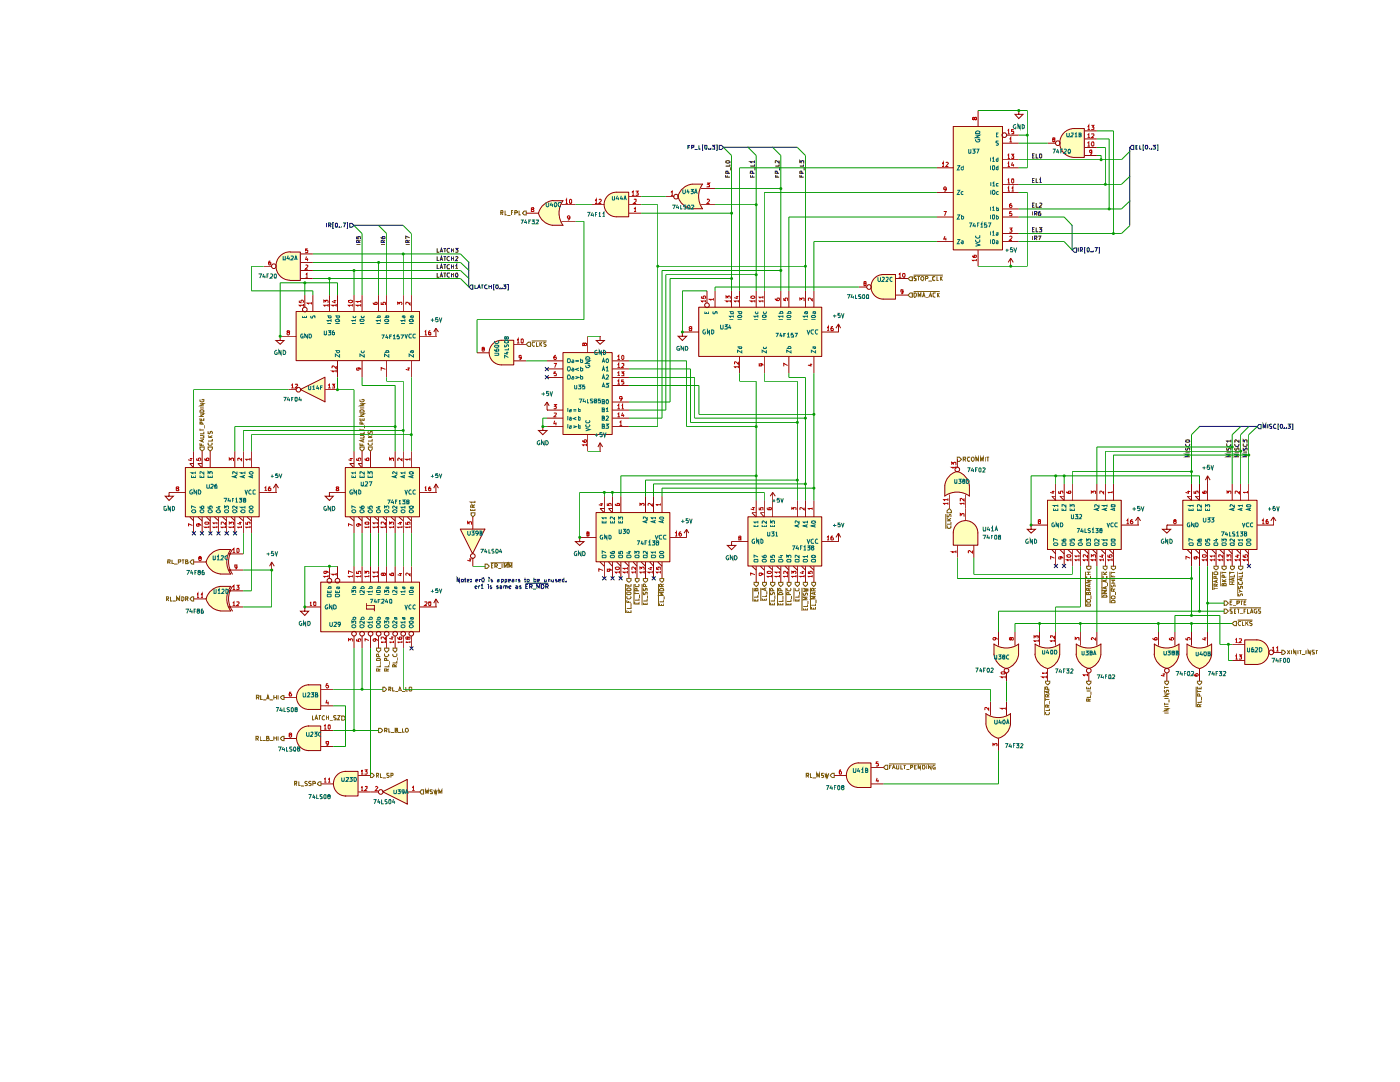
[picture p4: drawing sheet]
<svg xmlns="http://www.w3.org/2000/svg" width="279mm" height="216mm" viewBox="0 0 279 216" stroke-linecap="round" stroke-linejoin="round" font-family="sans-serif">
<g fill="#ffb">
<path d="M236.1 99.9h14.8v9.8h-14.8z"/>
<path d="M250.8 127.7a2.46 2.46 0 0 1 2.5 2.5 2.46 2.46 0 0 1-2.5 2.4z"/>
<path d="M248.5 127.7h2.4v4.9h-2.4z"/>
<path d="M236.9 130.6l3.3-.4-.8 3.2a3.4 3.4 0 0 1-2.5-2.8z"/>
<path d="M236.9 128.6a4.3 4.3 0 0 0 4.9 0v2h-4.9z"/>
<path d="M238.5 130.3l3.3 .3a3.3 3.3 0 0 1-2.4 2.9z"/>
<path d="M136.2 37.8a3.3 3.3 0 0 1 2-1l.4 3.3-3.3-.9z"/>
<path d="M138.2 36.8h2a4.3 4.3 0 0 0 0 4.9h-2z"/>
<path d="M135.3 39.2l3.3-.8-.4 3.3a3.3 3.3 0 0 1-2.9-2.5z"/>
<path d="M198.4 130.6l3.4-.4-.9 3.3a3.4 3.4 0 0 1-2.5-2.9z"/>
<path d="M198.4 128.6a4.5 4.5 0 0 0 4.9 0v2h-4.9z"/>
<path d="M200 130.3l3.3 .3a3.3 3.3 0 0 1-2.4 2.9z"/>
<path d="M196.8 144.5l3.3-.4-.9 3.3a3.3 3.3 0 0 1-2.4-2.9z"/>
<path d="M196.8 142.4a4.3 4.3 0 0 0 4.9 0v2.1h-4.9z"/>
<path d="M198.4 144.1l3.3 .4a3.3 3.3 0 0 1-2.4 2.9z"/>
<path d="M169.9 152.8l.9-.5h.6v4.9a2.46 2.46 0 0 1-2.3-1.7 2.46 2.46 0 0 1 .8-2.7z"/>
<path d="M171.4 152.3h2.5v4.9h-2.5z"/>
<path d="M214.8 130.6l3.3-.4-.8 3.2a3.4 3.4 0 0 1-2.5-2.8z"/>
<path d="M214.8 128.6a4.3 4.3 0 0 0 4.9 0v2h-4.9z"/>
<path d="M216.4 130.3l3.4 .3a3.3 3.3 0 0 1-2.5 2.9z"/>
<path d="M206.6 130.6l3.3-.4-.8 3.2a3.4 3.4 0 0 1-2.5-2.8z"/>
<path d="M206.6 128.6a4.3 4.3 0 0 0 4.9 0v2h-4.9z"/>
<path d="M208.2 130.3l3.3 .3a3.3 3.3 0 0 1-2.4 2.9z"/>
<path d="M230.4 130.6l3.3-.4-.9 3.2a3.4 3.4 0 0 1-2.4-2.8z"/>
<path d="M230.4 128.6a4.3 4.3 0 0 0 4.9 0v2h-4.9z"/>
<path d="M232 130.3l3.3 .3a3.3 3.3 0 0 1-2.4 2.9z"/>
<path d="M212.6 26.3l1.1-.5 .7-.1v5.8a2.88 2.88 0 0 1-2.7-2 2.88 2.88 0 0 1 .9-3.2z"/>
<path d="M214.4 25.7h2v5.8h-2z"/>
<path d="M190.3 25.3h9.8v24.6h-9.8z"/>
<path d="M209.1 99.9h14.7v9.8h-14.7z"/>
<path d="M190.8 104.8a2.46 2.46 0 0 1 2.8-.7 2.46 2.46 0 0 1 1.6 2.3h-4.9l.1-.6z"/>
<path d="M190.3 106.4h4.9v2.4h-4.9z"/>
<path d="M121.5 38.9l1-.4 .5-.1v4.9a2.46 2.46 0 0 1-2.3-1.6 2.46 2.46 0 0 1 .8-2.8z"/>
<path d="M123.1 38.4h2.4v4.9h-2.4z"/>
<path d="M108.4 41a3.4 3.4 0 0 1 2-1l.4 3.4-3.3-.9z"/>
<path d="M110.4 40.1h2a4.3 4.3 0 0 0 0 4.9h-2z"/>
<path d="M107.5 42.5l3.2-.8-.4 3.3a3.3 3.3 0 0 1-2.8-2.5z"/>
<path d="M112.4 70.4h9.8v16.3h-9.8z"/>
<path d="M139.5 61.3h24.5v9.9h-24.5z"/>
<path d="M174.8 55.4l.9-.5 .6-.1v4.9a2.46 2.46 0 0 1-2.3-1.6 2.46 2.46 0 0 1 .8-2.7z"/>
<path d="M176.3 54.8h2.5v4.9h-2.5z"/>
<path d="M191.1 94.1a3.3 3.3 0 0 1 2.4 2.8l-3.3 .4z"/>
<path d="M188.6 97h4.9v2a4.3 4.3 0 0 0-4.9 0z"/>
<path d="M189.6 94.9l1.5-.8 .8 3.2-3.3-.3a3.3 3.3 0 0 1 1-2.1z"/>
<path d="M149.3 103.2h14.7v9.8h-14.7z"/>
<path d="M119 102.3h14.7v9.8h-14.7z"/>
<path d="M69 93.3h14.8v9.9h-14.8z"/>
<path d="M91.9 105.6h4.9l-2.4 4.9z"/>
<path d="M37 93.3h14.8v9.9h-14.8z"/>
<path d="M42 118a3.3 3.3 0 0 1 2-1l.4 3.4-3.2-.9z"/>
<path d="M44 117h2.1a4 4 0 0 0 0 5h-2.1z"/>
<path d="M41.1 119.5l3.2-.8-.3 3.2a3.3 3.3 0 0 1-2.9-2.4z"/>
<path d="M42 110.7a3.3 3.3 0 0 1 2-1l.4 3.3-3.2-.9z"/>
<path d="M44 109.7h2.1a4 4 0 0 0 0 4.9h-2.1z"/>
<path d="M41.1 112.1l3.2-.8-.3 3.3a3.3 3.3 0 0 1-2.9-2.5z"/>
<path d="M60 77.8l4.9-2.5v4.9z"/>
<path d="M59.1 62.2h24.7v9.8h-24.7z"/>
<path d="M56.2 50.9l1.1-.5 .6-.1v5.7a2.84 2.84 0 0 1-2.6-1.9 2.84 2.84 0 0 1 .9-3.2z"/>
<path d="M58 50.3h2v5.7h-2z"/>
<path d="M64 116.2h19.8v9.9h-19.8z"/>
<path d="M67.5 154.5l1-.5h.5v4.9a2.46 2.46 0 0 1-2.3-1.7 2.46 2.46 0 0 1 .8-2.7z"/>
<path d="M69 154h2.5v4.9h-2.5z"/>
<path d="M76.4 158l4.9-2.4v4.9z"/>
<path d="M60.1 137.2l1-.4 .6-.1v4.9a2.46 2.46 0 0 1-2.3-1.6 2.46 2.46 0 0 1 .7-2.8z"/>
<path d="M61.6 136.7h2.4v4.9h-2.4z"/>
<path d="M60.1 145.4l1-.4 .6-.1v4.9a2.46 2.46 0 0 1-2.3-1.6 2.46 2.46 0 0 1 .7-2.8z"/>
<path d="M61.6 144.9h2.4v4.9h-2.4z"/>
<path d="M98.6 68.5l.9-.5 .6-.1v5a2.46 2.46 0 0 1-2.3-1.7 2.46 2.46 0 0 1 .8-2.7z"/>
<path d="M100.1 67.9h2.5v5h-2.5z"/>
</g>
<g fill="none" stroke="#910000" stroke-width=".2">
<path d="M236 99.8h14.9v9.8h-14.9zM237.8 96.6v3.3l-.9-.9h.9M239.4 96.6v3.3l-.9-.9h.9M241 96.6h.1M241 95v4.9M241 95l-.4 .8M241 95l.5 .8M245.9 96.6v3.3M247.6 96.6v3.3M249.2 96.6v3.3M232.9 104.8h3.2M236.9 109.7l.9 .8"/>
<path d="M237.8 109.7v3.3M238.5 109.7l.9 .8M239.4 109.7v3.3M240.2 109.7l.8 .8M241 109.7v3.3M241.8 109.7l.9 .8M242.7 109.7v3.3M243.5 109.7l.8 .8M244.3 109.7v3.3M245.1 109.7l.8 .8M245.9 109.7v3.3M246.8 109.7l.8 .8"/>
<path d="M247.6 109.7v3.3M248.5 109.7l.7 .8M249.2 109.7v3.3M250.9 104.8h3.2M254.1 104.8h.1M254.1 103.2l-.5 .7M254.1 103.2v1.6M254.1 103.2l.5 .7"/>
</g>
<g fill="none" stroke="#006665" stroke-width=".2">
<path d="M237.3 101.5v.4h.8v-.4M237.3 108.5l.1-.2h.6l.1 .5h-.7zM237.4 104.3l-.4 .1-.1 .4 .2 .3h.3v-.3h-.1M237.7 101.6v.3M238.1 100.9h-.8l.2 .2M238.1 107.8l-.8-.3v.6M238.1 100.7v.4M238.3 104.3v.8l-.5-.8v.8M238.6 104.3l.5 .1v.4l-.1 .3h-.4zM239 101.5v.4h.7v-.4M239 108.4l.6-.1 .1 .5h-.6zM239 107.7l.1 .3h.6v-.4l-.5 .1 .2 .3"/>
<path d="M239.3 101.6v.3M239.7 100.7v.5l-.4-.5-.3 .1 .1 .3M240.6 108.5l.1-.2h.6l.1 .4-.1 .1h-.6zM240.6 107.6v.4h.4v-.4l.4 .1-.1 .3M240.6 101.5v.4h.8v-.4M240.6 101.2v-.5l.3 .3 .1-.3h.3v.5M241 101.6v.3M242.3 108.4l.6-.1 .1 .5h-.6zM242.5 107.7h.5M242.8 107.5v.5l-.6-.2M243.9 108.4l.7-.1 .1 .4-.1 .1h-.6zM243.9 108.1v-.5l.3 .2v-.2h.4v.5"/>
<path d="M245.5 108.5l.2-.2h.5l.1 .4-.1 .1h-.5zM246.1 101.5v.4M246.3 107.6v.5l-.5-.5-.3 .1 .1 .3M246.3 101.4l-.8 .2 .8 .3M246.3 100.7v.5l-.5-.5h-.2v.4M247.2 108.4l.7-.1v.5h-.6zM247.7 101.5v.4M247.9 107.7h-.7l.2 .3M247.9 104.3l.3 .8 .3-.8M247.9 101.4l-.7 .2 .7 .3M247.9 100.9h-.7l.2 .2M247.9 100.7v.4"/>
<path d="M247.9 107.6v.4M248.8 100.8l.7-.1 .1 .3-.1 .1h-.5l-.2-.1zM248.8 108.4l.7-.1 .1 .4-.1 .1h-.6zM248.8 107.7l.7-.1 .1 .2-.1 .2h-.5l-.2-.1zM249.2 104.4l-.3-.1-.2 .4 .2 .4 .3-.1M249.4 101.5v.4M249.6 101.4l-.8 .2 .8 .3M250.1 104.4l-.4-.1-.1 .2v.4l.1 .2 .4-.1"/>
</g>
<g fill="none" stroke="#b90000" stroke-width=".2">
<path d="M236.9 98.1h.6M237.2 97.9v.5l-.6-.1M238.3 98v.4h.4v-.4h.4v.4M240 98.1v.2l.7 .1v-.4h-.4l-.1 .3 .2 .1M244.9 98.5v-.5l.2 .3 .1-.3h.4v.5M247.4 98v.5l-.6-.5-.3 .1 .1 .3M249 98.3h-.9l.3 .1M249 98v.4M234.4 104l-.2-.2 .4-.1 .1 .1v.2l-.5 .2 .2 .3 .3-.2-.1-.3M237.5 111.4l-.8-.4v.6M238.6 111.1l.2 .1v.3h-.4v-.4h.6l.1 .4M240 110.8l.6-.1 .1 .1v.2l-.5 .2-.2-.1z"/>
<path d="M240.7 111.7h-.7l.2 .3M240.7 111.5v.5M242.4 111.7h-.8l.2 .3M242.4 111h-.8l.2 .2M242.4 110.7v.5M242.4 111.5v.5M244 111.7h-.8l.3 .3M244 110.7v.5l-.5-.5h-.2v.5M244 111.5v.5M244.9 111.2v-.5l.2 .3 .1-.3h.4v.5M245.7 111.7h-.8l.2 .3M245.7 111.5v.5"/>
<path d="M246.8 110.8h.6M247 110.7v.5l-.5-.2M247.4 111.7h-.9l.3 .3M247.4 111.5v.5M248.1 110.7v.4l.4 .1v-.4l.4-.1v.5M249 111.7h-.9l.3 .3M249 111.5v.5M251.9 103.9l.2-.2v.8M251.9 104.5h.4M253 103.7l-.3 .1v.6h.4l-.1-.4h-.2l-.1 .2"/>
</g>
<path d="M244.8 89.4v.4l.2 .1 .1-.1 .1-.4h.3l.2 .1-.1 .4M244.8 90.2h.9M244.9 88.6l-.1 .3a.43 .43 0 0 0 .5 .2 .43 .43 0 0 0 .3-.5M245.7 90.6h-.9l.6 .3-.6 .2h.9M245.7 88h-.9l.3 .3M245.7 87.8v.5" fill="none" stroke="#0f0f0f" stroke-width=".2"/>
<path d="M245.9 124.4l.4-.4h.5v.8h-.5z" fill="#fff"/>
<path d="M246.3 124h.5v.8h-.5l-.4-.4zM247 123.7h3M247.6 124.1l-.3-.1a.5 .5 0 0 0 .1 .8h.2M247.9 124v.8h.5M248.6 124v.8M248.8 124.3l.3 .5M249.1 124l-.5 .4M249.9 124h-.4l-.1 .2 .2 .2h.2l.1 .3-.2 .1h-.3" fill="none" stroke="#765500" stroke-width=".2"/>
<path d="M255.8 129.7h.4l.4 .5-.4 .4h-.4z" fill="#fff"/>
<g fill="none" stroke="#765500" stroke-width=".2">
<path d="M255.8 129.7h.4l.4 .5-.4 .4h-.4zM256.9 129.7l.5 .8M257.4 129.7l-.5 .8M257.8 129.7v.8M258.6 129.7v.8l-.4-.8v.8M259 129.7v.8M259.3 129.7h.4M259.5 129.7v.8M259.8 130.6h.7M260.6 129.7v.8M261.5 129.7v.8l-.4-.8v.8M262.3 129.7h-.4v.4l.4 .1v.1v.2h-.5"/>
<path d="M262.6 129.7h.4M262.8 129.7v.8"/>
</g>
<g fill="none" stroke="#910000" stroke-width=".2">
<path d="M236.8 130.5a3.4 3.4 0 0 0 2.5 2.9M237.8 126.1v2.7M239.4 133.5v2.4M241 126.1v2.7M241.8 128.5v2.1M241.8 130.6a3.3 3.3 0 0 1-2.5 2.8M241.8 128.5a4.3 4.3 0 0 1-4.9 0v2.1M245.9 128.6h2.6M245.9 131.8h2.6M250.8 127.7a2.46 2.46 0 0 1 2.4 2.4 2.46 2.46 0 0 1-2.4 2.5M250.9 127.7h-2.5v4.9h2.5M254.1 130.2h1.7"/>
<circle cx="253.7" cy="130.2" r=".47"/>
</g>
<g fill="none" stroke="#b90000" stroke-width=".2">
<path d="M236.7 127.3v.3l.3 .1v-.4l.4-.1 .1 .2-.1 .3M238.3 134.5l.1 .3 .6 .1 .1-.2-.1-.3-.4 .1v.3l.2 .1M240.2 127.3h.5M240.5 127.2v.5l-.6-.2M246.6 127.6l.2-.1v.7M246.6 130.9l.2-.2v.8M246.6 128.2h.4M246.6 131.5h.4M247.3 130.7h.5l-.3 .3 .3 .1v.3h-.5M247.4 127.5h.3l.1 .3-.5 .4h.5M254 129.3l.1-.2v.8M254 129.9h.4"/>
<path d="M254.7 129.3l.3-.2v.8M254.7 129.9h.4"/>
</g>
<path d="M246.4 90.2h.9M246.5 89.4l-.1 .3 .2 .2 .4-.5 .3 .1-.1 .4M246.5 88.6a.37 .37 0 0 0 .3 .5 .37 .37 0 0 0 .4-.5M247.3 90.6h-.9l.6 .3-.6 .2h.9M247.3 87.8v.5l-.6-.5-.3 .1 .1 .4M248.1 89.4l.1 .5 .3-.1v-.4h.2h.2v.5M248.1 88.3v-.5l.3 .3 .1-.3h.4l-.1 .5M248.1 90.2h.8M248.2 88.6l-.1 .3 .4 .2 .4-.2-.1-.3M248.9 90.6h-.8l.6 .3-.6 .2h.8" fill="none" stroke="#0f0f0f" stroke-width=".2"/>
<path d="M251.2 84.7h.5v.9h-.5l-.3-.5z" fill="#fff"/>
<path d="M251.2 84.7h.5v.9h-.5l-.3-.5zM252.1 85.5v-.9l.2 .6 .3-.6v.9M253 84.6v.9M253.8 84.7h-.4v.3l.4 .1v.4h-.4M254.6 84.7l-.1-.1a.5 .5 0 0 0-.2 .9l.3-.1M255.2 84.6h-.1v1.1h.1M255.6 84.7a.38 .38 0 0 1 .4 .4 .38 .38 0 0 1-.4 .4l-.1-.4zM256.3 85.4v.1M256.7 85.4v.1M257 84.6h.5l-.2 .4h.2v.4h-.5M257.8 84.6h.2v1.1h-.2" fill="none" stroke="#00008a" stroke-width=".2"/>
<path d="M243.9 113h.8v.4l-.4 .3-.4-.3z" fill="#fff"/>
<path d="M243.6 114.1v2.9M243.9 113h.8v.4l-.4 .3-.4-.3zM243.9 116h.8M243.9 115.6l.4 .4M243.9 114.1v.4M243.9 114.3h.8M244.2 116.5l.2-.1 .3 .1v.4h-.8l.1-.4h.2v.4M244.3 115.2l-.1-.4h-.3v.4h.8M244.7 115.6l-.5 .3" fill="none" stroke="#765500" stroke-width=".2"/>
<path d="M242.3 113h.8v.4l-.4 .3-.4-.3z" fill="#fff"/>
<path d="M242 114.1v3.6M242.3 113h.8v.4l-.4 .3-.4-.3zM242.3 114.3l.5-.2 .2 .2v.3h-.7zM242.3 117.2v.5M242.3 117.5h.7M242.7 117v-.4l-.4-.1v.5h.7M242.7 115.4v-.3l-.4-.1v.4h.7M242.8 115.8v.4M243 115.7l-.7 .3 .7 .3M243 116.5l-.3 .3" fill="none" stroke="#765500" stroke-width=".2"/>
<path d="M245.6 113h.7v.4l-.4 .3-.3-.3z" fill="#fff"/>
<path d="M245.3 114.1v2.6M245.5 116.6h.8M245.5 116.1h.8M245.5 114.1v.4M245.5 114.3h.8M245.6 113h.7v.4l-.4 .3-.3-.3zM245.9 116.1v.5M246.1 115.4v.4M246.3 115.4l-.8 .2 .8 .3M246.3 114.7v.4h-.8" fill="none" stroke="#765500" stroke-width=".2"/>
<path d="M247.2 113h.8v.4l-.4 .3-.4-.3z" fill="#fff"/>
<path d="M246.9 114.1v4.9M247.2 113h.8v.4l-.4 .3-.4-.3zM247.2 118.5v.4h.2l.3-.4 .2 .1v.3M247.2 117.6l.4 .4-.4 .2M247.2 117l.1 .5 .2-.1 .2-.4h.2v.5M247.2 116.1v.4l.2 .1 .5-.1v-.4M247.6 118h.3M247.7 115.4v.5M247.9 115.4l-.7 .2 .7 .3M247.9 114.7v.4h-.7M247.9 114.1v.3h-.7" fill="none" stroke="#765500" stroke-width=".2"/>
<path d="M244.3 119.9h.4l.4 .5-.4 .4h-.4z" fill="#fff"/>
<path d="M244.3 119.9h.4l.4 .5-.4 .4h-.4zM245.4 119.7h3.4M245.9 119.9h-.4v.8h.4M247.6 119.9h.4M247.8 119.9v.8M248.7 119.9h-.4v.8h.4M245.5 120.3h.3M246.1 120.8h.6M246.8 120.4l.6-.1v-.4h-.6v.8M248.3 120.3h.3" fill="none" stroke="#765500" stroke-width=".2"/>
<path d="M244.3 121.5h.4l.4 .5-.4 .4h-.4z" fill="#fff"/>
<g fill="none" stroke="#765500" stroke-width=".2">
<path d="M244.3 121.5h.4l.4 .5-.4 .4h-.4zM245.4 121.3h6.3M245.9 121.5l-.4 .1v.3l.4 .1v.3h-.4M246.3 122h.3M246.7 121.5h-.4v.9h.4M246.9 121.5h.5M247.2 121.5v.9M247.4 122.5h.7M248.3 122h.2M248.7 121.5h-.4v.9M249 121.5v.9h.4M249.6 122.4l.2-.9 .3 .9"/>
<path d="M249.6 122.1h.4M250.8 121.5h-.3l-.2 .2v.4l.3 .3 .2-.1v-.3h-.1M251.6 121.5l-.4 .1v.3l.4 .1v.3h-.4"/>
</g>
<g fill="none" stroke="#910000" stroke-width=".2">
<path d="M132.9 39.2h1.7M138.2 36.7h2a4.3 4.3 0 0 0 0 5 4.4 4.4 0 0 1-4.1-1l-.3-.5a1.37 1.37 0 0 1 0-2 3.3 3.3 0 0 1 2.3-1.5M139.9 37.6h2.8M139.9 40.8h2.8"/>
<circle cx="134.9" cy="39.2" r=".47"/>
</g>
<path d="M133.9 38.4l.3-.3v.9M133.9 39h.4M141.1 39.8l.3-.1 .2 .2-.5 .7h.5M141.1 36.5h.5l-.3 .3 .3 .2v.2h-.5" fill="none" stroke="#b90000" stroke-width=".2"/>
<path d="M149.7 34.9v.4h.9M150.2 35v.3M150.2 34.6v-.4h-.4l-.1 .4h.9M150.6 32.8v.3h-.9M150.6 32.3h-.9l.3 .3M150.6 32v.6M150.7 33.4v.6" fill="none" stroke="#0f0f0f" stroke-width=".2"/>
<path d="M181.2 55.6l.4-.4h.5v.8h-.5z" fill="#fff"/>
<g fill="none" stroke="#765500" stroke-width=".2">
<path d="M181.2 55.6l.4-.4h.5v.8h-.5zM182.3 54.9h5.9M182.8 55.2h-.4v.3l.4 .2-.1 .3-.3-.1M183.1 55.2h.5M183.3 55.2v.8M184 55.2h.2l.2 .2-.2 .6-.4-.3v-.3zM184.7 55.6h.4l.1-.3-.2-.1h-.3v.8M185.3 56.1h.7M186.6 55.2h-.2l-.3 .1v.5l.3 .2 .2-.1M187 55.2v.8h.3M187.7 55.2v.8M187.7 55.5l.4 .5"/>
<path d="M188.1 55.2l-.4 .5"/>
</g>
<path d="M181.6 58.5h.5v.8h-.5l-.4-.4z" fill="#fff"/>
<g fill="none" stroke="#765500" stroke-width=".2">
<path d="M181.6 58.5h.5v.8h-.5l-.4-.4zM182.3 58.2h5.3M182.4 58.5h.3a.48 .48 0 0 1 .2 .5 .48 .48 0 0 1-.5 .3zM183.3 59.3v-.8l.2 .6 .3-.6v.8M184.1 59.3l.3-.8 .2 .8M184.2 59.1h.3M184.7 59.3h.6M185.4 59.3l.3-.8 .3 .8M185.5 59.1h.4M186.6 58.5h-.4v.6l.3 .2 .1-.1M187.1 58.5v.8M187.2 58.8l.3 .5"/>
<path d="M187.5 58.5l-.4 .4"/>
</g>
<path d="M144.8 34.9v.4h.9M144.9 32.1h.7l.1 .4h-.8zM145.2 35v.3M145.3 34.6l-.1-.4h-.3l-.1 .4h.9M145.7 32.8v.3h-.9M145.8 33.4v.6" fill="none" stroke="#0f0f0f" stroke-width=".2"/>
<path d="M143.5 29h.5l.4 .4-.4 .4h-.5z" fill="#fff"/>
<path d="M137.3 29.3h.3M137.7 29h-.4v.8M138 29.4l.5-.1v-.3h-.5v.8M138.6 29.8h.6M139.5 29v.8h.3M140.3 28.9h-.1v1.1h.1M140.7 29l.4 .1-.1 .7-.3-.1zM141.4 29.7v.1M141.9 29.7v.1M142.1 29h.5l-.2 .2 .2 .1v.5l-.5-.1M143 28.9h.1v1.1h-.1M143.5 29h.5l.4 .4-.4 .4h-.5z" fill="none" stroke="#00008a" stroke-width=".2"/>
<path d="M154.7 34.9v.4h.8M155.1 35v.3M155.1 34.6v-.4h-.4v.4h.8M155.5 32.8v.3h-.8M155.5 32v.6l-.6-.6-.2 .1v.5M155.6 33.4v.6M159.6 34.9v.4h.8M159.6 32.6v-.6l.3 .4 .2-.4 .3 .1-.1 .5M160 35v.3M160.1 34.6l-.1-.4h-.3l-.1 .4h.8M160.4 32.8v.3h-.8M160.5 33.4v.6" fill="none" stroke="#0f0f0f" stroke-width=".2"/>
<path d="M220.2 113h.7v.4l-.3 .3-.4-.3z" fill="#fff"/>
<g fill="none" stroke="#765500" stroke-width=".2">
<path d="M219.9 114.1v5.2M220.1 119l.2-.3h.5l.1 .5h-.8zM220.1 114.6h.8M220.1 114.1l.5 .5M220.2 113h.7v.4l-.3 .3-.4-.3zM220.2 114.9l-.1 .3 .2 .2h.5l.1-.2-.1-.3M220.7 115.8v.3M220.7 117v.5M220.9 117.8h-.8l.6 .3-.6 .3h.8M220.9 117l-.8 .3 .8 .3M220.9 115.7l-.8 .2 .8 .3M220.9 114.1l-.5 .4"/>
<path d="M221 116.3v.7"/>
</g>
<g fill="none" stroke="#910000" stroke-width=".2">
<path d="M198.4 130.5a3.4 3.4 0 0 0 2.5 2.9M199.3 126.1v2.7M200.9 134.2v1.7M202.6 126.1v2.7M203.3 128.5a4.4 4.4 0 0 1-1 4.1l-1.5 .8M203.3 128.5a4.3 4.3 0 0 1-4.9 0v2.1"/>
<circle cx="200.9" cy="133.8" r=".47"/>
</g>
<path d="M198.5 127.2l.2 .1v.3l-.4 .1-.1-.2 .1-.3h.4l.3 .3v.1M199.8 134.2l.1-.1h.5l.2 .1v.2l-.7 .1zM200.6 135.1h-.8l.2 .2M200.6 134.8v.5M201.8 127.4l.2-.2 .2 .1-.1 .4-.3-.1-.2-.4-.1 .1v.3l.1 .1 .2-.2" fill="none" stroke="#b90000" stroke-width=".2"/>
<path d="M166.1 154.3h.4v.8h-.4l-.5-.4z" fill="#fff"/>
<path d="M160.9 154.7h.4v-.4h-.4v.8M161.1 154.7l.3 .4M161.8 154.3v.8h.3M162.2 155.2h.7M163 155.1v-.8l.3 .6 .2-.6v.8M164.4 154.3l-.4 .1v.3l.4 .1v.3h-.4M164.6 154.3l.3 .8 .1-.5 .1 .5 .3-.8M166.1 154.3h.4v.8h-.4l-.5-.4z" fill="none" stroke="#765500" stroke-width=".2"/>
<path d="M176.3 153.1l.4-.4h.5v.8h-.5z" fill="#fff"/>
<g fill="none" stroke="#765500" stroke-width=".2">
<path d="M176.7 152.7h.5v.8h-.5l-.4-.4zM177.4 152.4h9.3M177.5 153h.3M177.9 152.7h-.4v.8M178.1 153.5l.2-.8 .4 .8M178.2 153.2h.4M178.9 152.7l.1 .8 .4-.1v-.7M179.8 152.7v.8h.4M180.3 152.7h.5M180.5 152.7v.8M180.9 153.5h.6M181.7 153.1l.5-.1v-.2l-.5-.1v.8"/>
<path d="M182.5 153h.2M182.9 152.7h-.4v.8h.4M183.7 152.7v.8l-.4-.8v.8M184.1 152.7l.4 .1 .1 .3-.2 .4h-.3zM185 152.7v.8M185.8 152.7v.8l-.5-.8v.8M186.6 152.7l-.4 .1-.1 .3 .2 .4h.3v-.4h-.1"/>
</g>
<path d="M197.7 140v2.8M200.9 140v2.8M166.5 154.7h2.4M171.3 152.2a2.46 2.46 0 0 0-2.4 2.5 2.46 2.46 0 0 0 2.4 2.4M171.4 152.2h2.4v4.9h-2.4M173.9 156.4h2.4M173.9 153.1h2.4M196.7 142.4a4.3 4.3 0 0 0 5 0 4.4 4.4 0 0 1-1 4.1l-1.5 .8M196.8 142.4v2M196.8 144.5a3.3 3.3 0 0 0 2.4 2.8M199.3 147.4v2.4" fill="none" stroke="#910000" stroke-width=".2"/>
<path d="M167.8 153.6h-.1l-.2 .3v.5h.4l-.1-.4h-.2l-.1 .1M175 155.2l-.1 .6h.5M175.2 155.6v.5M175.3 152h-.4v.4h.4v.4h-.4M197.3 141.2v.5l-.4-.5-.3 .1v.3M198.2 148.9v-.5l.3 .2 .1-.2h.3v.5M200.6 141.3h-.8l.2 .3M200.6 141.2v.4" fill="none" stroke="#b90000" stroke-width=".2"/>
<path d="M158.7 116.2h.9v.4l-.5 .4-.4-.4z" fill="#fff"/>
<path d="M158.5 117.3v2.7M158.7 116.2h.9v.4l-.5 .4-.4-.4zM158.7 119.5v.4h.8v-.4M158.7 117.4v.3l.2 .2h.4l.2-.2-.1-.3M159 119.6v.3M159.5 118.7v.5h-.8M159.6 118.1v.6" fill="none" stroke="#765500" stroke-width=".2"/>
<path d="M153.8 116.2h.8v.4l-.4 .4-.4-.4z" fill="#fff"/>
<path d="M153.5 117.3v3.5M153.8 116.2h.8v.4l-.4 .4-.4-.4zM153.8 118.2v.5h.2l.3-.5 .3 .1v.4M154.2 117.9v-.3l-.3-.2-.1 .5h.8M154.6 119.6v.3h-.8M154.6 118.8v.7M153.8 120.3v.4h.8v-.4M154.1 120.4v.3" fill="none" stroke="#765500" stroke-width=".2"/>
<path d="M162 116.2h.8v.4l-.4 .4-.4-.4z" fill="#fff"/>
<path d="M161.8 117.3v4.3M162 116.2h.8v.4l-.4 .4-.4-.4zM162.3 117.9v-.4l-.2-.1-.2 .2v.3h.9M162.5 118.2v.4M162.8 119h-.9l.6 .2-.6 .3h.9M162.8 118.1l-.9 .3 .9 .3M162.8 117.4l-.5 .2M162.9 119.7v.7M161.9 121.1v.4h.9v-.4M162.3 121.3v.2M162.8 120.4v.4h-.9" fill="none" stroke="#765500" stroke-width=".2"/>
<path d="M157.1 116.2h.8v.4l-.5 .4-.3-.4z" fill="#fff"/>
<path d="M156.8 117.3v3.6M157.1 116.2h.8v.4l-.5 .4-.3-.4zM157.1 117.4l-.1 .2 .3 .3 .5-.1v-.4M157.4 118.7v-.4l-.3-.1-.1 .5h.9M157.9 119.6v.4h-.9M157.9 118.9v.6M157 120.4v.3h.9v-.3M157.4 120.4v.3" fill="none" stroke="#765500" stroke-width=".2"/>
<path d="M155.4 116.2h.8v.4l-.4 .4-.4-.4z" fill="#fff"/>
<path d="M155.1 117.3v3.6M155.4 116.2h.8v.4l-.4 .4-.4-.4zM155.4 118.4l.2-.2h.4l.2 .5h-.8zM155.8 117.9v-.3l-.1-.2-.3 .1v.4h.8M156.2 119.6v.4h-.8M156.2 118.9v.6M155.4 120.4v.3h.8v-.3M155.7 120.4v.3" fill="none" stroke="#765500" stroke-width=".2"/>
<path d="M160.3 116.2h.9v.4l-.5 .4-.4-.4z" fill="#fff"/>
<path d="M160.1 117.3v4.6M160.3 116.2h.9v.4l-.5 .4-.4-.4zM160.3 118.3v.4l.2 .1 .2-.1v-.3l.3-.1 .2 .2-.1 .3M160.3 117.4l.9 .2-.6 .1 .6 .2-.9 .2M161.2 119.2h-.9l.6 .2-.6 .3h.9M161.2 119.9v.6M160.3 121.4v.3h.9v-.3M160.7 121.5v.2M161.2 120.6v.4h-.9" fill="none" stroke="#765500" stroke-width=".2"/>
<path d="M208.7 135.9h.8v.4l-.4 .4-.4-.4z" fill="#fff"/>
<g fill="none" stroke="#765500" stroke-width=".2">
<path d="M208.4 137v5.7M208.7 135.9h.8v.4l-.4 .4-.4-.4zM208.7 139.3v.5M208.7 139.6h.7M209.1 139.1v-.4l-.2-.1h-.2v.5h.7M209.1 137.5v-.3l-.2-.2-.2 .1v.4h.7M209.3 137.9v.4M209.4 137.8l-.7 .2 .7 .4M209.4 138.6l-.3 .3M209.5 139.9v.6M208.7 142.1v.3l.1 .2h.5l.1-.2v-.3M209.1 141.1l-.1-.4h-.3v.4h.7"/>
<path d="M209.4 141.4v.4h-.7M209.4 140.7l-.3 .2"/>
</g>
<path d="M216.9 135.9h.8v.4l-.4 .4-.4-.4z" fill="#fff"/>
<path d="M216.9 135.9h.8v.4l-.4 .4-.4-.4zM216.9 137v.5h.7v-.5M216.9 137.9h.7M217.2 137.2v.3M217.3 139.9l-.1-.4h-.3v.4h.7M217.6 138.7v.4h-.7M217.6 139.5l-.3 .2M217.7 138v.6" fill="none" stroke="#765500" stroke-width=".2"/>
<path d="M232.4 135.9h.8v.4l-.3 .4-.5-.4z" fill="#fff"/>
<path d="M232.4 138.5h.8l-.8 .5h.8M232.4 136.9v.6M232.4 139.4h.8M232.4 137.2h.8M232.4 135.9h.8v.4l-.3 .4-.5-.4zM232.4 137.7v.4h.3l.2-.4 .3 .1v.3M233.3 139.6v.6M232.4 141.4h.8l-.8 .5h.8M232.4 142.3h.8M232.4 141h.8M232.4 140.2v.6M232.4 140.5h.8" fill="none" stroke="#765500" stroke-width=".2"/>
<path d="M239 135.9h.8v.4l-.4 .4-.4-.4z" fill="#fff"/>
<path d="M238.7 137v4.1M239 135.9h.8v.4l-.4 .4-.4-.4zM239 137v.5h.7v-.5M239 137.7v.5M239 138h.7M239.3 137.2v.3M239.4 138.9v-.3l-.4-.1v.4h.7M239.7 139.8v.4h-.7M239.8 139.1v.6M239.4 141v-.3l-.2-.2-.2 .1v.4h.7M239.7 140.5l-.3 .3" fill="none" stroke="#765500" stroke-width=".2"/>
<g fill="none" stroke="#910000" stroke-width=".2">
<path d="M206.5 130.5a3.4 3.4 0 0 0 2.5 2.9M206.6 128.5a4.3 4.3 0 0 0 4.9 0 4.4 4.4 0 0 1-1 4.1l-1.5 .8M206.6 128.5v2.1M207.5 126.1v2.7M209.1 133.5v2.4M210.7 126.1v2.7M214.8 130.5a3.4 3.4 0 0 0 2.4 2.9M214.8 130.6v-2.1a4.3 4.3 0 0 0 4.9 0 4.4 4.4 0 0 1-1 4.1l-1.5 .8M215.6 126.1v2.7M217.3 134.2v1.7M218.9 126.1v2.7M230.3 130.5a3.4 3.4 0 0 0 2.5 2.9"/>
<path d="M230.4 130.6v-2.1a4.3 4.3 0 0 0 4.9 0 4.4 4.4 0 0 1-1 4.1l-1.5 .8M231.2 126.1v2.7M232.9 134.2v1.7M234.5 126.1v2.7"/>
<circle cx="217.3" cy="133.8" r=".47"/>
<circle cx="232.9" cy="133.8" r=".47"/>
</g>
<g fill="none" stroke="#b90000" stroke-width=".2">
<path d="M206.4 127.4v-.5l.3 .2v-.2h.4v.5M207.2 127.9h-.8l.2 .2M207.2 127.6v.5M208.8 135.1h-.8l.2 .2M208.8 134.3h-.8l.2 .2M208.8 134.1v.4M208.8 134.8v.5M210.4 127.9h-.7l.1 .2M210.4 126.9v.5l-.4-.5h-.3v.4M210.4 127.6v.5M214.6 127.7v-.5l.2 .3 .2-.3 .3 .1v.4M217 134.7h-.8l.2 .2"/>
<path d="M217 134.4v.5M218.6 127.2v.5l-.5-.5-.3 .2 .1 .3M230.1 127.3v.2l.4 .2 .4-.1v-.3l-.3-.1-.2 .2 .2 .3M232 134.5h.5M232.3 134.4v.5l-.6-.2M233.4 127.3v.3l.4 .1-.1-.4 .4-.1 .1 .2-.1 .3"/>
</g>
<path d="M152.2 116.2h.7v.4l-.4 .4-.3-.4z" fill="#fff"/>
<path d="M151.8 117.3v2.6M152.1 119.4v.4h.8v-.4M152.2 116.2h.7v.4l-.4 .4-.3-.4zM152.5 119.5v.3M152.7 117.4v.4M152.9 118.7v.4h-.8M152.9 117.3l-.8 .3 .8 .3M153 118v.6" fill="none" stroke="#765500" stroke-width=".2"/>
<path d="M131.7 115.4h.8v.5l-.4 .3-.4-.3z" fill="#fff"/>
<path d="M131.4 116.5v4.4M131.6 117.6a.45 .45 0 0 1 .5-.2 .45 .45 0 0 1 .4 .5h-.9zM131.7 115.4h.8v.5l-.4 .3-.4-.3zM132 117v-.4l-.2-.1-.2 .2v.3h.9M132.5 119.7v.4h-.9M132.5 118.2h-.9l.6 .4-.6 .2h.9M132.5 116.5l-.5 .4M132.5 119v.6M131.6 120.4v.5h.9v-.5M132 120.5v.4" fill="none" stroke="#765500" stroke-width=".2"/>
<path d="M150.5 116.2h.8v.4l-.4 .4-.4-.4z" fill="#fff"/>
<path d="M150.2 117.3v2.7M150.5 116.2h.8v.4l-.4 .4-.4-.4zM150.5 119.5v.4h.8v-.4M150.8 117.6l.2-.2 .3 .1v.4h-.8v-.3l.3-.1v.4M150.8 119.6v.3M151.3 118.7v.5h-.8M151.3 118.1v.6" fill="none" stroke="#765500" stroke-width=".2"/>
<path d="M128.4 115.4h.8v.5l-.4 .3-.4-.3z" fill="#fff"/>
<path d="M128.1 116.5v4.3M128.4 115.4h.8v.5l-.4 .3-.4-.3zM128.4 118.1l.1 .6 .2-.1 .2-.5 .3 .1v.5M128.4 117.4l.1 .5 .2-.1 .2-.4 .3 .1v.4M128.8 117v-.3l-.3-.2-.1 .5h.8M129.2 119.5v.4h-.8M129.2 118.8v.6M128.4 120.3v.3h.8v-.3M128.7 120.4v.2" fill="none" stroke="#765500" stroke-width=".2"/>
<path d="M206 31.1h.4M206.5 30.7h-.5v.8h.5M206.8 30.7v.8h.4M207.5 30.8l.2-.1 .2 .2v.5l-.2 .1h-.2z" fill="none" stroke="#0f0f0f" stroke-width=".2"/>
<g fill="none" stroke="#910000" stroke-width=".2">
<path d="M209.1 28.6h1.6M214.4 25.7a2.88 2.88 0 0 0-2.9 2.8 2.88 2.88 0 0 0 2.9 2.9M214.4 25.7h2v5.7h-2M216.4 29.4h2.5M216.4 27.7h2.5M216.4 26.1h2.5M216.4 31h2.5"/>
<circle cx="211.1" cy="28.6" r=".47"/>
</g>
<path d="M210.3 27.8l-.2-.2h.4l-.1 .2-.3 .1v.3l.2 .1 .2-.1v-.3l-.1-.1M217 28.6l.3-.3v.9M217 26.9l.3-.2v.8M217 25.3l.3-.3v.9M217 29.2h.5M217 27.5h.5M217 25.9h.5M217.8 26.8h.5v.2l-.5 .5h.5M217.8 25h.5l-.2 .4h.2v.4h-.5M217.9 28.4l.3-.1 .1 .2v.5l-.2 .2a.48 .48 0 0 1-.2-.8zM217.9 30.3l-.1 .1h-.3v-.4h.4v.6l-.1 .2h-.3" fill="none" stroke="#b90000" stroke-width=".2"/>
<path d="M225.8 29h.5v.8h-.5l-.3-.4z" fill="#fff"/>
<path d="M225.8 29h.5v.8h-.5l-.3-.4zM226.7 29.3h.2M227 29h-.3v.8h.3M227.5 29v.8h.3M228.3 28.9h-.2v1.1h.2M228.6 29h.4l.1 .2-.2 .6h-.2l-.1-.3zM229.4 29.7v.1M229.8 29.7v.1M230.1 29h.5l-.3 .2 .3 .1v.4h-.5M230.9 28.9h.2v1.1h-.2" fill="none" stroke="#00008a" stroke-width=".2"/>
<g fill="none" stroke="#910000" stroke-width=".2">
<path d="M187 38.4h3.3M187 33.5h3.3M190.2 25.2h9.9v24.7h-9.9zM195.2 22.1v3.2M200.1 28.6h3.2M200.1 36.8h3.2M200.1 38.4h3.2M200.1 33.5h3.2M200.1 31.9h3.2M200.9 27h2.4M203.3 22.1v.7h.9l-.9 .9-.7-.9h.7M203.3 22.1h.1"/>
<path d="M187 48.2h3.3M187 43.3h3.3M195.2 49.9v3.2M200.1 48.2h3.2M200.1 46.6h3.2M200.1 43.3h3.2M200.1 41.7h3.2M201.7 53.1h.1M201.7 51.5l-.5 .9M201.7 51.5v1.6M201.7 51.5l.5 .9"/>
<circle cx="200.4" cy="27" r=".47"/>
</g>
<g fill="none" stroke="#006665" stroke-width=".2">
<path d="M191 33.1h.6l-.6 .8h.6M191 38h.6l-.6 .8h.6M192.2 33.4l-.2-.1-.2 .2 .2 .4 .2-.1M192.2 38.3l-.2-.1-.2 .2 .2 .4 .2-.1M192.2 33.1v.8M194.7 27h.8l-.8 .5h.8M194.7 26.4l.5-.3 .3 .2v.3h-.8zM194.8 27.8l-.1 .3 .2 .2h.5l.1-.2v-.3h-.3v.2M197.7 31.5v.7M197.7 33.1v.8M197.7 36.4v.7M197.7 38v.8"/>
<path d="M198.1 36.5l.2-.1v.7M198.1 31.6l.1-.1v.7M198.1 33.1h.3l.1 .1v.5l-.2 .2-.2-.1zM198.1 37.1h.5M198.1 32.2h.4M198.2 38a.43 .43 0 0 1 .4 .4 .43 .43 0 0 1-.4 .4l-.1-.2zM198.8 26.9h.3M199.2 31.5v.7h-.3l-.1-.4 .4-.1M199.2 33.4h-.4v.4h.4M199.2 33.1v.8M199.3 28.1h-.5v.2v.2l.4 .1 .1 .2-.2 .2-.3-.1M199.3 36.6h-.4l-.1 .2 .1 .3h.4"/>
<path d="M199.3 38.3l-.3-.1-.2 .2 .2 .4 .3-.1M199.3 26.5h-.5v.8h.5M191 47.8h.6l-.6 .8h.6M191 42.9h.6l-.6 .8h.6M191.9 48.1h.3v.5M191.9 43.2l.2-.1 .2 .2-.2 .4-.2-.1M191.9 42.9v.8M192.2 48.3l-.4 .1 .2 .2h.2M194.7 48.6l.8 .3-.8 .2M194.8 47.9a.43 .43 0 0 0 .2 .4 .43 .43 0 0 0 .5-.1l-.1-.3M194.8 47l-.1 .2a.48 .48 0 0 0 .4 .3 .48 .48 0 0 0 .4-.1l-.1-.4M197.7 41.3v.7"/>
<path d="M197.7 42.9v.8M197.7 46.2v.7M197.7 47.8v.8M198.1 47.9l.2-.1 .2 .2v.5l-.2 .1h-.2zM198.1 46.4l.1-.2v.7M198.1 43l.3-.1 .1 .1v.6l-.2 .1-.2-.1zM198.1 41.4l.1-.1v.7M198.1 46.9h.4M198.1 42h.4M198.8 48.1h.4v.5M198.8 46.4h.4v.5h-.4v-.2l.4-.1M198.8 43.2l.3-.1 .2 .2-.2 .4-.3-.1"/>
<path d="M198.8 41.3v.7h.4v-.5h-.4M198.8 42.9v.8M199.2 48.3l-.4 .1 .1 .2h.3"/>
</g>
<g fill="none" stroke="#b90000" stroke-width=".2">
<path d="M188 32.6l.3-.2v.8M188 33.2h.4M188.8 32.5l.3-.1 .2 .2-.5 .6h.5M188.8 37.7h-.5l.2-.4 .3 .2v.3l-.1 .3h-.3M194.4 23.6l.2-.2 .3 .1-.1 .4-.4-.1-.1-.4-.2 .1v.3l.2 .1 .1-.2M201.1 35.9l.2-.2v.8M201.1 37.5l.2-.2v.8M201.1 31l.2-.2v.8M201.1 32.6l.2-.2v.8M201.1 26.1l.2-.2v.8M201.1 36.5h.4M201.1 38.1h.4"/>
<path d="M201.1 33.2h.4M201.1 31.6h.4M201.1 26.7h.4M201.5 27.7l.2-.2v.8M201.5 28.3h.5M201.8 30.8h.5l-.2 .3 .2 .1v.3h-.5M201.9 37.5l.2-.2v.8M201.9 38.1h.4M202 35.7h.2l.1 .2v.5l-.2 .1-.2-.1zM202.1 32.4l-.2 .6h.5M202.2 32.7v.5M202.3 25.9h-.4v.4l.3-.1 .1 .4h-.4"/>
<path d="M188.3 42.2h.5l-.3 .8M188.6 47.1l-.3 .6h.5M188.8 47.5v.5M194.1 51l.2 .3h.5v-.4h-.4l-.1 .3 .2 .1M194.9 51.9h-.8l.2 .2M194.9 51.7v.4M201.5 47.2l.3-.1 .2 .2-.5 .7h.5M201.5 45.5h.5l-.3 .3h.2l.1 .4-.2 .2-.3-.1M201.9 42.2h-.4v.4l.3-.1 .2 .2-.1 .3h-.4M201.9 40.6l-.4 .2v.5l.1 .1 .4-.1-.1-.4h-.4v.2"/>
</g>
<g fill="none" stroke="#0f0f0f" stroke-width=".2">
<path d="M206 36h.4M206.5 35.6h-.5v.8h.5M206.8 35.6v.8h.4M207.5 35.9l.1-.3v.8M207.5 36.4h.4M206 40.9h.4M206 45.8h.4M206 42.2v.8M206 47.1v.8M206.5 40.5h-.5v.9h.5M206.5 45.4h-.5v.9h.5M206.5 47.5h.3l.2-.1-.1-.3h-.4v.8"/>
<path d="M206.5 42.6h.3l.2-.1-.1-.3h-.4v.8M206.6 47.5l.4 .4M206.6 42.6l.4 .4M206.8 40.5v.9h.4M206.8 45.4v.9h.4M207.2 47.1h.5l-.3 .8M207.4 45.4h.5l-.3 .4h.3v.4h-.5M207.5 40.6h.4v.2l-.5 .6h.5M207.6 42.2h-.2l-.2 .7h.5l-.1-.4-.4 .1"/>
</g>
<path d="M214.4 49.5h.4v.8h-.4l-.4-.4z" fill="#fff"/>
<path d="M214.4 49.5h.4v.8h-.4l-.4-.4zM215.2 49.4v.8M215.6 49.9l.4-.1-.1-.4h-.3v.8M215.8 49.9l.2 .3M216.6 49.4h-.2v1.1h.2M217.1 49.4l.3 .2-.1 .6h-.3v-.1v-.5zM217.7 50.2h.1M218.1 50.2h.1M218.5 49.4h.5l-.4 .8M219.2 49.4h.2v1.1h-.2" fill="none" stroke="#00008a" stroke-width=".2"/>
<path d="M227.1 104.8h.1M227.1 103.2l-.5 .7M227.1 103.2v1.6M227.1 103.2l.5 .7M232.9 104.8v.8h.7l-.7 .8-.9-.8h.9M232.9 104.8h.1" fill="none" stroke="#910000" stroke-width=".2"/>
<path d="M236.6 90.2h.8M236.7 89.4l-.1 .3 .2 .2 .4-.5 .2 .1v.4M236.7 88.6a.37 .37 0 0 0 .3 .5 .37 .37 0 0 0 .4-.5M236.7 87.8a.39 .39 0 0 1 .5-.1 .39 .39 0 0 1 .2 .5h-.7zM237.4 90.6h-.8l.6 .3-.6 .2h.8" fill="none" stroke="#0f0f0f" stroke-width=".2"/>
<path d="M216.9 113h.8v.4l-.4 .3-.4-.3z" fill="#fff"/>
<g fill="none" stroke="#765500" stroke-width=".2">
<path d="M216.6 114.1v6.9M216.9 113h.8v.4l-.4 .3-.4-.3zM216.9 119.8l.5-.2 .2 .2v.3h-.7zM216.9 115.9h.7l-.7 .4h.7M216.9 115v.4l.3 .1 .4-.1-.1-.4M216.9 114.6h.7M216.9 114.2h.7M217.2 118.4l.2-.3 .2 .1v.5h-.7v-.5l.3 .1v.4M217.2 114.2v.4M217.3 117.8l-.1-.4h-.3v.4h.7M217.4 116.6v.4M217.6 116.5l-.7 .4 .7 .2"/>
<path d="M217.6 117.4l-.3 .2M217.7 118.8v.7M216.9 120.6l.6-.1 .1 .4h-.7z"/>
</g>
<path d="M221.8 113h.8v.4l-.4 .3-.4-.3z" fill="#fff"/>
<g fill="none" stroke="#765500" stroke-width=".2">
<path d="M221.5 114.1v6.3M221.8 113h.8v.4l-.4 .3-.4-.3zM221.8 119.9l.3-.1h.4v.5h-.7zM221.8 116.7l.1 .4 .6-.4v.4M221.8 114.7v.4h.7M221.8 116.4h.7M221.8 115.9h.7M221.8 115.5h.7M221.8 114.1v.4M221.8 114.3h.7M222.1 114.8v.3M222.1 115.9v.5"/>
<path d="M222.2 118v-.4l-.3-.1-.1 .5h.7M222.5 117.5l-.3 .2M222.6 118.1v.6"/>
<circle cx="222.1" cy="119.2" r=".36"/>
</g>
<g fill="none" stroke="#910000" stroke-width=".2">
<path d="M209 99.8h14.8v9.8h-14.8zM210.7 96.6v3.3l-.8-.9h.8M212.4 96.6v3.3l-.9-.9h.9M214 96.6v3.3M218.9 96.6v3.3M220.6 96.6v3.3M222.2 96.6v3.3M205.8 104.8h3.3M209.9 109.7l.8 .8M210.7 109.7v3.3M211.5 109.7l.9 .8M212.4 109.7v3.3"/>
<path d="M213.1 109.7l.9 .8M214 109.7v3.3M214.8 109.7l.8 .8M215.6 109.7v3.3M216.4 109.7l.9 .8M217.3 109.7v3.3M218.1 109.7l.8 .8M218.9 109.7v3.3M219.7 109.7l.9 .8M220.6 109.7v3.3M221.4 109.7l.8 .8M222.2 109.7v3.3"/>
<path d="M223.8 104.8h3.3"/>
</g>
<g fill="none" stroke="#006665" stroke-width=".2">
<path d="M210.3 101.5v.4h.8v-.4M210.3 108.5l.1-.2h.5l.2 .4-.2 .1h-.5zM210.4 104.3l-.5 .2v.4l.2 .2 .3-.1v-.2h-.1M210.7 101.6v.3M211.1 100.9h-.8l.2 .2M211.1 107.8l-.8-.3v.6M211.1 100.7v.4M211.2 104.3v.8l-.4-.8v.8M211.6 104.3l.4 .1 .1 .4-.1 .3h-.4zM212 101.5v.4h.7v-.4M212 108.4l.6-.1 .1 .5h-.7zM212 107.7v.2l.6 .1v-.4l-.4 .1 .2 .3"/>
<path d="M212.3 101.6v.3M212.7 100.7v.5l-.4-.5h-.3v.4M213.6 108.4l.6-.1 .2 .4-.2 .1h-.5zM213.6 107.6v.4h.3v-.4l.5 .1-.1 .3M213.6 101.5v.4h.8v-.4M213.6 101.2v-.5l.3 .3v-.3h.4v.5M213.9 101.6v.3M215.2 108.5l.1-.2h.6l.1 .4-.1 .1h-.6zM215.4 107.7h.6M215.8 107.5v.5l-.6-.2M216.9 108.4l.6-.1 .1 .5h-.6zM216.9 108.1v-.5l.2 .2 .1-.2h.3v.5"/>
<path d="M218.5 108.4l.7-.1 .1 .4-.1 .1h-.6zM219.1 101.5v.4M219.3 107.6v.5l-.5-.5-.3 .1 .1 .3M219.3 101.4l-.8 .2 .8 .3M219.3 100.7v.5l-.5-.5-.3 .1 .1 .3M220.1 108.5l.2-.2h.5l.1 .4-.1 .1h-.5zM220.7 101.5v.4M220.9 107.7h-.8l.2 .3M220.9 104.3l.3 .8 .2-.8M220.9 101.4l-.8 .2 .8 .3M220.9 100.9h-.8l.2 .2M220.9 100.7v.4"/>
<path d="M220.9 107.6v.4M221.8 100.8l.6-.1 .1 .1v.2l-.6 .1zM221.8 108.4l.7-.1v.5h-.6zM221.8 107.7l.6-.1 .1 .1v.2l-.6 .1zM222.2 104.4l-.3-.1-.2 .2v.4l.2 .2 .3-.1M222.4 101.5v.4M222.5 101.4l-.7 .2 .7 .3M223 104.4l-.4-.1-.1 .4 .1 .4 .4-.1"/>
</g>
<g fill="none" stroke="#b90000" stroke-width=".2">
<path d="M209.9 98.1h.5M210.2 97.9v.5l-.6-.1M211.3 98v.4h.4v-.4h.3v.4M212.9 98.1v.2l.2 .1h.6v-.4l-.5 .1v.2l.2 .1M217.8 98.5v-.5l.3 .3 .1-.3h.4v.5M220.3 98v.5l-.5-.5-.3 .1 .1 .3M222 98.3h-.9l.3 .1M222 98v.4M207.4 104l-.2-.2 .4-.1v.3l-.4 .1v.3l.2 .1 .2-.1v-.4M210.4 111.4l-.7-.4v.6M211.6 111.1l.2 .1-.1 .3h-.3v-.4h.5l.2 .2v.2M212.9 110.9l.2-.2h.5l.1 .2a.43 .43 0 0 1-.4 .3 .43 .43 0 0 1-.4-.3z"/>
<path d="M213.7 111.7h-.8l.2 .3M213.7 111.5v.5M215.3 111.7h-.7l.2 .3M215.3 111h-.7l.2 .2M215.3 110.7v.5M215.3 111.5v.5M217 111.7h-.8l.2 .3M217 110.7v.5l-.5-.5-.3 .1 .1 .4M217 111.5v.5M217.8 111.2v-.5l.3 .3 .1-.3h.4v.5M218.6 111.7h-.8l.3 .3M218.6 111.5v.5"/>
<path d="M219.7 110.8h.6M220 110.7v.5l-.6-.2M220.3 111.7h-.8l.2 .3M220.3 111.5v.5M221.1 110.7v.4l.4 .1-.1-.4 .5-.1v.5M222 111.7h-.9l.3 .3M222 111.5v.5M224.8 103.9l.3-.2v.8M224.8 104.5h.5M226 103.7l-.3 .1-.1 .5 .2 .2 .3-.2-.1-.3h-.3l-.1 .2"/>
</g>
<path d="M191 91.2h.5l.4 .4-.4 .5h-.5z" fill="#fff"/>
<path d="M191 91.2h.5l.4 .4-.4 .5h-.5zM192.2 91.6h.5v-.4h-.5v.9M192.5 91.6l.2 .5M193.6 91.3l-.4-.1-.1 .2 .1 .6h.4M193.9 91.3h.4a.48 .48 0 0 1-.2 .8 .52 .52 0 0 1-.2-.8zM194.8 92.1v-.9l.2 .6 .3-.6v.9M195.7 92.1v-.9l.3 .6 .2-.6v.9M196.6 91.2v.9M196.9 91.2h.5M197.1 91.2v.9" fill="none" stroke="#765500" stroke-width=".2"/>
<path d="M189 101.9l.4-.4 .5 .4v.4h-.9z" fill="#fff"/>
<path d="M188.8 102.6v2.9M189 102.7l.1 .5 .3-.1 .1-.4h.3v.5M189 103.9h.8M189 103.4l.4 .5M189.1 104.9l-.1 .4 .4 .1 .4-.1-.1-.4M189.4 101.5l.5 .4v.4h-.9v-.4zM189.8 104.2v.4h-.8M189.8 103.4l-.4 .4" fill="none" stroke="#765500" stroke-width=".2"/>
<path d="M123 38.4a2.46 2.46 0 0 0-2.4 2.4 2.46 2.46 0 0 0 2.4 2.5M123 38.4h2.5v4.9h-2.5M125.5 39.2h2.5M118.1 40.8h2.5M125.5 42.5h2.5M125.5 40.8h2.5M190.8 104.8a2.46 2.46 0 0 1 2.7-.8 2.46 2.46 0 0 1 1.7 2.3v2.5h-5l.1-3zM191 108.8v2.5M192.7 101.5v2.4M194.3 108.8v2.5M205.8 104.8v.8h.8l-.8 .8-.8-.8h.8M205.8 104.8h.1" fill="none" stroke="#910000" stroke-width=".2"/>
<g fill="none" stroke="#b90000" stroke-width=".2">
<path d="M119.5 39.8l.3-.1 .2 .2-.5 .7h.5M126.1 38.4l.3-.3v.9M126.1 39h.5M126.5 39.8l.4-.1 .1 .5-.6 .4h.6M126.9 38.1h.5l-.3 .4 .3 .1v.3h-.5M118.7 40l.3-.3v.9M118.7 40.6h.5M126.5 41.7l.3-.3v.8M126.5 42.2h.5M190.8 110.1h-.9l.3 .3M190.8 109.9v.5M191.6 103v-.5l.3 .2 .1-.2h.3v.5"/>
<path d="M194.1 109.9v.5l-.6-.5h-.3l.1 .5"/>
</g>
<path d="M104.6 42.1h.4v.8h-.4l-.3-.4z" fill="#fff"/>
<path d="M99.9 42.5h.5l-.1-.5h-.4v.9M100.1 42.5l.3 .4M100.8 42v.9h.3M101.2 43h.7M102.1 42.5h.2M102.4 42h-.3v.9M102.7 42.5h.5v-.3l-.1-.2h-.4v.9M103.6 42v.9h.3M104.6 42.1h.4v.8h-.4l-.3-.4z" fill="none" stroke="#765500" stroke-width=".2"/>
<path d="M94 56.9h.4v.8h-.4l-.4-.4z" fill="#fff"/>
<g fill="none" stroke="#00008a" stroke-width=".2">
<path d="M94 56.9h.4v.8h-.4l-.4-.4zM94.8 56.9v.7h.4M95.3 57.6l.3-.7 .3 .7M95.4 57.4h.4M96.1 56.9h.4M96.2 56.9v.7M97.2 56.9h-.3l-.2 .1v.4l.2 .2 .3-.1M97.6 56.9v.7M97.6 57.2h.5M98.1 56.9v.7M98.7 56.8h-.2v1.1h.2M99 56.9h.4v.2l-.1 .5h-.2l-.2-.2z"/>
<path d="M99.8 57.5v.1M100.2 57.5v.1M100.5 56.9h.5l-.3 .2 .3 .1v.3h-.5M101.2 56.8h.3v1.1h-.3"/>
</g>
<path d="M110.4 40a3.4 3.4 0 0 0-2.9 2.5M105 42.5h2.5M110.3 40h2M112.1 40.8h2.7M112.1 44.2h2.7M112.4 40a4.3 4.3 0 0 0 0 5 4.4 4.4 0 0 1-4.1-1l-.9-1.5" fill="none" stroke="#910000" stroke-width=".2"/>
<path d="M113.8 39.7l.3 .2-.1 .7h-.3v-.2v-.5zM106.2 41.8l-.2-.3 .5-.1v.2l-.1 .2-.4 .1v.3l.5-.1-.1-.3M112.9 40l.2-.3v.9M112.9 40.6h.4M113.7 43.4v.2h-.4l-.1-.4 .2-.2 .3 .2v.4l-.2 .3h-.2" fill="none" stroke="#b90000" stroke-width=".2"/>
<path d="M105 68.7l.4-.4h.5v.8h-.5z" fill="#fff"/>
<path d="M105.4 68.3h.5v.8h-.5l-.4-.4zM106.1 68h3M106.7 68.4l-.3-.1-.2 .1v.5l.3 .2 .2-.1M107.1 68.3v.8h.4M107.7 68.3v.8M107.8 68.6l.4 .5M108.2 68.3l-.5 .5M109 68.3h-.4l-.1 .1 .5 .6-.2 .1-.3-.1" fill="none" stroke="#765500" stroke-width=".2"/>
<g fill="none" stroke="#910000" stroke-width=".2">
<path d="M141.1 58v2.5M142.7 58v3.3M146 58v3.3M147.6 58v3.3M150.9 58v3.3M152.5 58v3.3M155.8 58v3.3M157.4 58v3.3M160.7 58v3.3M162.4 58v3.3M171.4 57.3h1.6M174.7 55.3l1-.5h3v4.9h-2.4a2.46 2.46 0 0 1-2.3-1.7 2.46 2.46 0 0 1 .7-2.7z"/>
<path d="M178.8 55.6h2.4M178.8 58.9h2.4M109.2 72h3.2M109.2 73.6h3.2M109.2 75.3h3.2M112.3 70.4h9.9v16.3h-9.9zM117.3 67.1v3.3M119.8 67.1v.8h.8l-.8 .8-.8-.8h.8M119.8 67.1h.1M122.2 72h3.3M122.2 73.6h3.3M122.2 75.3h3.3"/>
<path d="M122.2 76.9h3.3M136.2 66.2v.9h.8l-.8 .8-.9-.8h.9M136.2 66.2h.1M136.2 66.2h3.3M139.4 61.3h24.6v9.8h-24.6zM147.6 71.2v3.3M152.5 71.2v3.3M157.4 71.2v3.3M162.4 71.2v3.3M164 66.2h3.3M167.3 66.2h.1M167.3 64.6l-.5 .9"/>
<path d="M167.3 64.6v1.6M167.3 64.6l.5 .9M108.3 85.1v.8h.9l-.9 .8-.8-.8h.8M108.3 85.1h.1M109.2 81.8h.1M109.2 80.2l-.5 .8M109.2 80.2v1.6M109.2 80.2l.4 .8M109.2 85.1h3.2M109.2 81.8h3.2M109.2 83.4h3.2M117.3 86.7v3.3"/>
<path d="M119.8 90h.1M119.8 88.3l-.5 .9M119.8 88.3v1.7M119.8 88.3l.5 .9M122.2 85.1h3.3M122.2 81.8h3.3M122.2 83.4h3.3M122.2 80.2h3.3"/>
<circle cx="173.4" cy="57.3" r=".47"/>
<circle cx="141.1" cy="60.9" r=".47"/>
</g>
<g fill="none" stroke="#006665" stroke-width=".2">
<path d="M113.3 71.6h.4l.1 .2-.1 .5h-.4zM113.3 73.2l.4 .1a.47 .47 0 0 1-.3 .7l-.2-.3zM113.4 74.8a.47 .47 0 0 1 .4 .3 .47 .47 0 0 1-.1 .5h-.4l-.1-.2zM114.2 75.1l.3 .1v.4h-.3l-.1-.1 .4-.2M114.2 71.8l.3 .1v.4h-.3l-.1-.1 .4-.2M114.2 73.5l.1-.1 .2 .2v.4M114.5 73.7l-.4 .1 .2 .2h.2M114.8 75.1l.7 .2-.7 .3M114.8 72.2h.7M114.8 71.9h.7M115.5 73.4l-.7 .3 .7 .3M115.9 74.8v.8h.3l.1-.4-.4-.1"/>
<path d="M115.9 71.6v.7h.3l.1-.4-.4-.1M115.9 73.5h.4v.5h-.4M115.9 73.2v.8M116.9 72h.8l-.8 .5h.8M117 72.9l-.1 .2 .1 .3h.5l.2-.3-.1-.2h-.2v.1M117 71.2a.51 .51 0 0 1 .7 .5h-.8zM120.2 72.3l.2-.7 .3 .7M120.2 74l.2-.8 .3 .8M120.2 75.6l.2-.8 .3 .8M120.2 77.3l.2-.8 .3 .8M120.3 72.2h.3M120.3 73.8h.3"/>
<path d="M120.3 75.4h.3M120.3 77.1h.3M120.9 73.4l.3-.2v.8M120.9 74.9l.4-.1 .2 .2-.6 .6h.6M120.9 76.5h.6l-.4 .2 .4 .2v.3h-.6M120.9 74h.6M121.1 71.6h.2l.2 .2-.2 .5h-.2l-.2-.2zM121.1 79.7a.43 .43 0 0 1 .4 .4 .43 .43 0 0 1-.4 .5 .6 .6 0 0 1 0-.9zM140.7 62.2v.4h.7v-.4M140.8 65.8h-.4a.43 .43 0 0 0-.1 .5 .43 .43 0 0 0 .5 .3l-.1-.4M141 62.3v.3M141.6 65.8v.9l-.4-.9v.9"/>
<path d="M142 65.8l.4 .2v.4l-.2 .3h-.2zM142.4 62.2v.4h.2l.2-.4h.2v.4M145.6 62.2h.7v.4h-.4l-.1-.4M145.6 63.7h.7M146.3 63.1h-.7l.2 .3M146.3 62.9v.5M147.2 63.1l.2-.2h.5l.1 .3-.1 .2h-.5zM147.2 63.7h.8M147.2 69.2h.8M147.2 62.2h.8M147.5 69.2v.4h.5v-.4M147.5 62.2v.4h.5v-.4"/>
<path d="M148 69.9v.5l-.8-.5v.5M150.5 63.7h.8M150.8 62.2l-.1 .2 .2 .2 .4-.1v-.3M151.3 63.1h-.8l.2 .3M151.3 62.9v.5M152.1 63.7h.8M152.2 62.9a.39 .39 0 0 1 .5 0 .39 .39 0 0 1 .2 .4 .39 .39 0 0 1-.5 .1 .39 .39 0 0 1-.2-.5zM152.4 62.2v.2l.1 .2 .4-.2v-.2M152.4 69.2v.4h.5v-.4M152.9 69.9v.5l-.8-.5v.5M155.4 63.7h.8M155.4 62.6h.8"/>
<path d="M155.7 62.6v-.4h.5v.4M156.2 63.1h-.8l.3 .3M156.2 62.9v.5M157 63.1l.2-.2h.5l.2 .3-.2 .2h-.5zM157 63.7h.9M157 62.6h.9M157 69.6h.9M157.3 62.6v-.4h.5v.4M157.3 69.6v-.3l.1-.2 .5 .2-.1 .3M157.9 69.9v.5l-.9-.5v.5M160.3 63.7h.9M160.7 62.2l.1 .4 .4-.1-.1-.3"/>
<path d="M161.1 65.8l.2 .9 .4-.9M161.2 63.1h-.9l.3 .3M161.2 62.2h-.5l-.1 .2 .1 .2M161.2 62.9v.5M161.9 63.1l.2-.2h.5l.2 .3-.2 .2h-.5zM161.9 63.7h.9M162.3 65.9l-.3-.1a.43 .43 0 0 0-.1 .5 .43 .43 0 0 0 .4 .3M162.4 62.2l.1 .4 .3-.1-.1-.3M162.4 69.2l.1 .4 .3-.1-.1-.3M162.8 62.2h-.5v.4M162.8 69.9v.5l-.9-.5v.5M162.8 69.2h-.5v.4"/>
<path d="M163.2 65.9l-.3-.1a.5 .5 0 0 0 .1 .9l.2-.1M113.3 81.4v.8M113.3 83v.9M113.3 84.6v.9M113.7 83.4h.3v.5M113.7 81.7h.3v.5h-.3v-.3l.3-.1M113.7 85h.3v.5h-.3v-.4h.3M114 83.5l-.3 .1v.3l.3-.1M114.4 85l.6 .1-.6 .3M114.4 81.7h.6M114.4 82h.6M115 83.3l-.6 .2 .6 .3"/>
<path d="M115.4 83.4h.4v.4h-.4M115.4 81.4v.8h.4v-.5h-.4M115.4 84.6v.9h.4v-.5h-.4M115.4 83v.9M116.9 85.5l.8 .2-.8 .3M117 84.7l-.1 .3 .1 .2h.5l.2-.2-.1-.3M117 83.9l-.1 .2 .1 .3 .6-.1v-.4M120.2 85h.3l.1-.3-.4-.1v.9h.4v-.4l-.2-.1M120.2 81.7h.3l.1-.2-.4-.1v.8h.4v-.4l-.2-.1M120.2 83.4h.4v-.3l-.4-.1v.9h.3l.1-.5h-.2M120.2 80.1h.3l.1-.3-.4-.1v.9h.4v-.4l-.2-.1M120.9 84.6h.6l-.4 .4 .4 .1-.1 .4-.5-.1"/>
<path d="M120.9 81.7l.3-.3v.8M120.9 83.1l.4-.1 .2 .2-.6 .7h.6M120.9 82.2h.6"/>
</g>
<g fill="none" stroke="#b90000" stroke-width=".2">
<path d="M140 59.1v.4l.4 .1-.1-.5h.4l.1 .1v.4M140.8 59.9v.4M142.4 59.7h-.8l.3 .3M142.4 59.5v.5M144.9 59.6v-.5l.3 .3v-.3h.4l.2 .1-.1 .4M145.8 59.9v.4M146.9 59.1h.5M147.1 59.1v.5l-.6-.2M147.4 59.9v.4M149.9 59.1a.39 .39 0 0 1 .5-.1 .39 .39 0 0 1 .2 .5h-.7zM150.7 59.9v.4M152.3 59.3h-.8l.2 .3"/>
<path d="M152.3 59.1v.5M152.3 59.9v.4M154.7 59.6v.1l.4 .3h.3l.2-.2-.1-.3-.4 .1v.3l.1 .1M156.4 59.5v.4l.4 .1v-.5h.3v.5M159.6 60v-.5l.4 .2 .1-.2h.3v.5M162.1 59.5v.5l-.4-.5h-.3v.5M172.6 56.5l-.2-.2 .4-.1v.2l-.4 .2v.3l.2 .1 .2-.1v-.3l-.1-.1M179.4 54.7l.2-.1v.7M179.4 55.3h.5M180.2 54.6h.3v.7h-.2l-.2-.2zM180.2 58.1l-.1 .2h-.2l-.1-.4h.4v.6l-.3 .1M110.5 72.5h.5l-.3 .9"/>
<path d="M111 74.2h-.4l-.1 .3h.4l.1 .4-.5 .1M111 70.9l-.4 .2-.1 .5 .2 .2 .3-.2v-.4h-.4l-.1 .2M116.6 68.6l.1-.2 .3 .1v.5h-.3l-.2-.6-.2 .1v.5h.2l.1-.2M123.2 71.2l.3-.3v.9M123.2 72.8l.3-.3v.9M123.2 74.5l.3-.3v.8M123.2 76.1l.3-.3v.9M123.2 71.8h.5M123.2 73.4h.5M123.2 75h.5M123.2 76.7h.5M124 74.2h.5l-.3 .3h.3v.5h-.5"/>
<path d="M124.1 72.6h.4v.3l-.5 .5h.5M124.2 79.5l-.2 .1-.3-.1v-.3l.4-.1 .1 .2-.2 .6-.3 .1M124.2 70.9l.3 .2v.5l-.2 .2-.2-.2v-.5zM124.5 75.8h-.4v.4h.3l.1 .4h-.4M137.7 65.6l-.2-.3 .2-.2 .3 .1v.3l-.5 .2 .1 .3 .4-.1v-.3h-.1M140.8 60.1h-.8l.2 .2M145.8 60.1h-.9l.3 .2M147.4 73.2h-.8l.2 .2M147.4 72.2v.5l-.6-.5-.2 .1v.4M147.4 60.1h-.8l.2 .2M147.4 72.9v.5M150.7 60.1h-.9l.3 .2"/>
<path d="M151.8 72.6l.2 .3-.5 .1v-.4h.6l.2 .3M152.3 60.1h-.8l.2 .2M157.2 72.9l-.8-.4v.6M161.6 72.7h.5M161.8 72.5v.5l-.6-.1M165.1 65.4l.2-.3v.9M165.1 66h.4M166.2 65.1l-.3 .1-.1 .4 .1 .4h.3l.1-.3-.1-.2-.4 .2M110.5 82.4l.5 .1-.5 .7h.5M110.5 80.7h.5l-.3 .4h.3v.3l-.1 .2-.4-.1M110.7 83.9l-.2 .6h.5M111 84.3v.6"/>
<path d="M116.3 87.8v.3l.3 .2 .4-.1v-.4h-.3l-.2 .1 .2 .4M117 88.8h-.7l.2 .2M117 88.5v.5M123.2 81l.3-.3v.9M123.2 82.6l.3-.2v.8M123.2 81.6h.5M123.2 83.2h.5M123.7 84.3l.2-.3v.9M123.7 84.9h.5M124.1 81l.1-.3v.9M124.1 81.6h.4M124.2 82.3l-.1 .6h.5"/>
<path d="M124.4 82.7v.5"/>
</g>
<path d="M94 102.3h.8v.4l-.4 .5-.4-.5z" fill="#fff"/>
<path d="M94.8 99.9v.5M93.9 101.6v.3h.9v-.3M94 102.3h.8v.4l-.4 .5-.4-.5zM94.4 101.2v-.4l-.3-.1-.2 .2v.3h.9M94.4 101.6v.3M94.8 100.2h-.9l.3 .2M94.8 100.7l-.4 .3" fill="none" stroke="#765500" stroke-width=".2"/>
<path d="M137 107.2h.1M137 105.6l-.5 .8M137 105.6v1.6M137 105.6l.5 .8" fill="none" stroke="#910000" stroke-width=".2"/>
<path d="M96.8 112.6h.4l.5 .4-.5 .4h-.4z" fill="#fff"/>
<path d="M96.8 112.6h.4l.5 .4-.5 .4h-.4zM97.9 112.3h4.3M98.1 112.9h.2M98.4 112.5h-.3v.8h.3M98.8 113h.3l.2-.2-.2-.3h-.3v.8M99 113l.3 .3M99.4 113.4h.6M100.2 112.5v.8M100.6 113.3v-.8l.3 .6 .3-.6v.8M101.6 113.3v-.8l.2 .6 .3-.6v.8" fill="none" stroke="#765500" stroke-width=".2"/>
<path d="M126.8 115.4h.7v.5l-.4 .3-.3-.3z" fill="#fff"/>
<path d="M126.5 116.5v4.1M126.7 118.1v.5M126.7 118.4h.8M126.8 115.4h.7v.5l-.4 .3-.3-.3zM126.8 116.5l-.1 .3 .2 .2h.6v-.5M127.1 117.9v-.4l-.2-.1-.2 .2v.3h.8M127.5 119.4v.4h-.8M127.6 118.7v.6M126.7 120.1v.4h.8v-.4M127.1 120.3v.2" fill="none" stroke="#765500" stroke-width=".2"/>
<path d="M125.1 115.4h.8v.5l-.4 .3-.4-.3z" fill="#fff"/>
<path d="M124.8 116.5v5.8M125.1 115.4h.8v.5l-.4 .3-.4-.3zM125.1 119.8v.4h.8M125.1 118.2l.7-.1 .1 .4-.1 .2h-.6zM125.1 117.5a.48 .48 0 0 1 .5-.2 .48 .48 0 0 1 .3 .5h-.8zM125.1 116.5v.5h.8v-.5M125.2 119l-.1 .3 .2 .2h.4l.2-.3v-.2M125.4 116.7v.3M125.4 119.9v.3M125.1 121.8v.4h.8v-.4M125.4 122v.2M125.9 120.4v1.1h-.8" fill="none" stroke="#765500" stroke-width=".2"/>
<g fill="none" stroke="#910000" stroke-width=".2">
<path d="M120.6 99v3.3l-.8-.8h.8M122.2 99v3.3l-.7-.8h.7M123.9 99v3.3M128.8 99v3.3M130.4 99v3.3M132.1 99v3.3M150.9 99.9v3.3l-.8-.9h.8M152.5 99.9v3.3l-.7-.9h.7M154.2 99.9h.1M154.2 98.3v4.9M154.2 98.3l-.5 .7M154.2 98.3l.5 .7"/>
<path d="M159.1 99.9v3.3M160.7 99.9v3.3M162.4 99.9v3.3M188.5 96.9v2.1a4.3 4.3 0 0 1 5 0v-2.1M189.4 98.7v2.8M191 94.1a3.3 3.3 0 0 0-2.5 2.8M191 94.1a3.3 3.3 0 0 1 2.5 2.8M191 91.6v1.7M192.7 98.7v2.8M115.7 107.2v.9h.8l-.8 .7-.9-.7h.9M115.7 107.2h.1M115.7 107.2h3.3"/>
<path d="M119 102.3h14.7v9.8h-14.7zM119.8 112.1l.8 .9M120.6 112.1v3.3M121.5 112.1l.7 .9M122.2 112.1v3.3M123.1 112.1l.8 .9M123.9 112.1v3.3M124.7 112.1l.8 .9M125.5 112.1v3.3M126.4 112.1l.7 .9M127.1 112.1v3.3M128 112.1l.8 .9"/>
<path d="M128.8 112.1v3.3M129.7 112.1l.7 .9M130.4 112.1v3.3M131.3 112.1l.8 .9M132.1 112.1v3.3M133.7 107.2h3.3M146 108.1v.7h.9l-.9 .9-.8-.9h.8M146 108.1h.1M146 108.1h3.3M149.3 103.1h14.7v9.8h-14.7zM150.1 113l.8 .7M150.9 113v3.2"/>
<path d="M151.8 113l.7 .7M152.5 113v3.2M153.4 113l.8 .7M154.2 113v3.2M155 113l.8 .7M155.8 113v3.2M156.7 113l.7 .7M157.4 113v3.2M158.3 113l.8 .7M159.1 113v3.2M160 113l.7 .7M160.7 113v3.2"/>
<path d="M161.6 113l.8 .7M162.4 113v3.2M164 108.1h3.3M167.3 108.1h.1M167.3 106.4l-.5 .8M167.3 106.4v1.7M167.3 106.4l.5 .8"/>
<circle cx="191" cy="93.7" r=".47"/>
</g>
<g fill="none" stroke="#b90000" stroke-width=".2">
<path d="M189.2 99.7h-.9l.3 .2M189.2 99.4v.5M189.9 92.7v-.5l.4 .4v-.3h.5l-.1 .4M190.8 93.3h-.9l.3 .2M190.8 93.1v.4M192.4 99.4v.5l-.6-.5-.2 .1 .1 .4M117.2 106.5v-.4l.4 .1-.1 .3h-.4l.1 .5 .4-.1v-.4h-.2M119.8 100.5h.6M120.1 100.4v.5l-.6-.2M120.4 113.8l-.9-.3v.6M121.2 100.5v.4h.3v-.4h.4v.4M121.5 113.6l.2 .1-.1 .3h-.4v-.4h.6l.2 .1v.2"/>
<path d="M122.8 113.2h.7l.2 .1a.43 .43 0 0 1-.5 .4 .43 .43 0 0 1-.4-.5zM122.8 100.5v.3l.2 .1h.6v-.4h-.5l.1 .4M123.7 114.2h-.9l.3 .2M123.7 113.9v.5M125.3 114.2h-.9l.3 .2M125.3 113.4h-.9l.3 .3M125.3 113.2v.5M125.3 113.9v.5M126.9 114.2h-.8l.2 .2M126.9 113.2v.5l-.5-.5h-.3l.1 .5M126.9 113.9v.5M127.7 113.7v-.5l.4 .2v-.2h.4v.5"/>
<path d="M127.7 101v-.5l.4 .2v-.2h.4v.5M128.6 114.2h-.9l.3 .2M128.6 113.9v.5M129.7 113.2h.5M129.9 113.2v.5l-.6-.3M130.2 114.2h-.9l.3 .2M130.2 100.5v.5l-.5-.5h-.3v.4M130.2 113.9v.5M131 113.2v.4l.4 .1v-.5h.3v.5M131.8 100.7h-.8l.2 .2M131.8 114.2h-.8l.2 .2M131.8 100.5v.4"/>
<path d="M131.8 113.9v.5M134.7 106.4l.3-.3v.9M134.7 107h.5M135.9 106.1l-.3 .1-.1 .6 .2 .2 .3-.2-.1-.3h-.3l-.1 .1M147.5 107.3l-.1-.2 .4-.1 .1 .2-.5 .2v.3h.5v-.3l-.2-.1M150.1 101.3h.6M150.4 101.2v.5l-.6-.1M150.7 114.7l-.9-.4v.5M151.5 101.3v.4h.3v-.4h.5l-.1 .4M151.8 114.3l.2 .4-.4 .1v-.5l.7 .2v.3M153.1 114.1l.7-.1 .2 .3-.2 .1h-.5l-.2-.1zM153.1 101.3l.2 .4h.6l.1-.3-.5-.1v.4"/>
<path d="M154 115h-.9l.3 .2M154 114.8v.4M155.6 115h-.9l.3 .2M155.6 114.2h-.9l.3 .2M155.6 114v.4M155.6 114.8v.4M157.2 115h-.8l.2 .2M157.2 114v.5l-.4-.5-.4 .1 .1 .3M157.2 114.8v.4M158 114.5v-.5l.4 .3 .1-.3h.3v.5M158 101.7v-.4l.4 .3v-.3h.4v.4M158.9 115h-.9l.3 .2"/>
<path d="M158.9 114.8v.4M160 114.1h.5M160.2 113.9v.5l-.6-.1M160.5 115h-.9l.3 .2M160.5 101.3v.4l-.5-.4-.4 .1 .1 .3M160.5 114.8v.4M161.3 114v.4h.4v-.4l.4 .1-.1 .3M162.1 101.5h-.8l.2 .2M162.1 115h-.8l.2 .2M162.1 101.3v.4M162.1 114.8v.4M165.1 107.2l.2-.2v.7"/>
<path d="M165.1 107.7h.4M166.2 107l-.3 .1-.1 .6h.5l-.1-.4-.4 .1M189.2 100.5h-.9l.3 .2M189.2 100.3v.4M192.4 100.5h-.8l.2 .2M192.4 100.3v.4"/>
</g>
<g fill="none" stroke="#006665" stroke-width=".2">
<path d="M120.2 103.9v.4h.7v-.4M120.2 110.9l.7-.1v.4l-.6 .1zM120.3 106.8h-.4l-.1 .3 .1 .5h.4l-.1-.4M120.5 104v.3M120.9 103.3h-.7l.2 .3M120.9 110.3l-.7-.4v.6M120.9 103.2v.4M121.1 106.8v.8l-.4-.8v.8M121.5 106.8l.5 .2v.4l-.2 .2h-.3zM121.8 103.9v.4h.8v-.4M121.8 111l.2-.2h.5l.1 .3-.1 .2h-.5zM121.8 110.1l.2 .3h.6v-.4l-.5 .1v.3h.2"/>
<path d="M122.2 104v.3M122.6 103.2v.5l-.5-.5h-.2v.4M123.5 110.9l.7-.1v.4l-.6 .1zM123.5 110v.4h.3v-.4l.4 .1v.3M123.5 103.9v.4h.7v-.4M123.5 103.7v-.5l.2 .2 .1-.2h.4v.5M123.8 104v.3M125.1 110.9l.7-.1 .1 .3-.1 .2h-.6zM125.3 110.1h.6M125.6 109.9v.5l-.6-.1M126.7 111l.2-.2h.6v.3v.2h-.6zM126.7 110.5v-.5l.3 .3 .1-.3h.4v.5"/>
<path d="M128.4 110.9l.7-.1 .1 .4-.7 .1zM128.9 103.9v.4M129.2 110v.5l-.5-.5h-.3v.4M129.2 103.8l-.8 .3 .8 .2M129.2 103.2v.5l-.5-.5h-.3v.4M130 110.9l.7-.1 .1 .3-.1 .2h-.6zM130.6 103.9v.4M130.8 106.8l.2 .8 .4-.8M130.8 110.2h-.8l.3 .2M130.8 103.8l-.8 .3 .8 .2M130.8 103.3h-.8l.3 .3M130.8 103.2v.4"/>
<path d="M130.8 110v.4M131.6 103.3l.2-.1h.5l.2 .2-.2 .2h-.5zM131.6 111l.2-.2h.6l.1 .3-.1 .2h-.6zM131.6 110.2l.2-.2h.5l.2 .3-.2 .1h-.5zM132 106.9l-.3-.1-.2 .3 .2 .5 .3-.1M132.2 103.9v.4M132.5 103.8l-.9 .3 .9 .2M132.9 106.9l-.4-.1-.1 .3 .1 .5 .4-.1M150.5 104.8v.3h.8v-.3M150.5 111.7l.7-.1 .1 .5h-.7zM150.6 107.7a.43 .43 0 0 0-.5 .2 .43 .43 0 0 0 .1 .5h.4l-.1-.3M150.8 104.9v.2"/>
<path d="M151.3 104.2h-.8l.2 .2M151.3 111.1l-.8-.3v.5M151.3 103.9v.5M151.4 107.6v.8l-.4-.8v.8M151.8 107.6l.5 .2v.4l-.2 .2h-.3zM152.1 104.8v.3h.8v-.3M152.1 111.8l.2-.2h.5l.1 .4-.1 .1h-.5zM152.1 110.9l.2 .3 .5 .1 .1-.2-.1-.3-.4 .1v.3l.2 .1M152.5 104.9v.2M152.9 103.9v.5l-.5-.5-.3 .2 .1 .3M153.8 111.7l.7-.1 .1 .5h-.7zM153.8 110.9v.3l.3 .1-.1-.3 .2-.2 .4 .1-.1 .4"/>
<path d="M153.8 104.8v.3h.8v-.3M153.8 104.4v-.5l.2 .4 .2-.4 .4 .1-.1 .4M154.1 104.9v.2M155.4 111.7l.7-.1 .1 .4-.1 .1h-.6zM155.7 110.9h.5M155.9 110.8v.5l-.6-.2M157 111.8l.2-.2h.6l.1 .4-.1 .1h-.6zM157 111.3v-.5l.3 .3v-.2l.4-.1 .2 .2-.1 .3M158.8 111.6h.6l.1 .5h-.7zM159.2 104.8v.3M159.5 110.8v.5l-.6-.5-.2 .1v.4M159.5 104.7l-.8 .2 .8 .3"/>
<path d="M159.5 103.9v.5l-.6-.5-.2 .1v.4M160.3 111.7l.7-.1 .2 .4-.2 .1h-.6zM160.9 104.8v.3M161.1 107.6l.2 .8 .4-.8M161.2 111h-.9l.3 .3M161.2 104.7l-.9 .2 .9 .3M161.2 104.2h-.9l.3 .2M161.2 103.9v.5M161.2 110.8v.5M161.9 111.8l.2-.2h.6l.1 .4-.1 .1h-.6zM162 104a.39 .39 0 0 1 .5-.1 .39 .39 0 0 1 .2 .4h-.7zM162 110.9a.38 .38 0 0 1 .4-.1 .38 .38 0 0 1 .3 .3 .45 .45 0 0 1-.8-.1z"/>
<path d="M162.3 107.7a.43 .43 0 0 0-.4 .2 .43 .43 0 0 0 .1 .5l.3-.1M162.5 104.8v.3M162.8 104.7l-.9 .2 .9 .3M163.2 107.7l-.2-.1a.5 .5 0 0 0-.1 .8l.3-.1"/>
</g>
<path d="M41.5 89.2h.9v.4l-.5 .4-.4-.4z" fill="#fff"/>
<path d="M41.5 89.2h.9v.4l-.5 .4-.4-.4zM41.5 86.1v.4l.2 .1 .2-.2v-.3h.3l.2 .1-.1 .4M41.5 87.3h.9M41.5 86.9l.4 .4M41.6 88.3l-.1 .4 .2 .2h.4l.3-.3-.1-.3M42.4 87.6v.4h-.9M42.4 86.9l-.5 .3" fill="none" stroke="#765500" stroke-width=".2"/>
<path d="M39.9 89.2h.9v.4l-.5 .4-.4-.4z" fill="#fff"/>
<g fill="none" stroke="#765500" stroke-width=".2">
<path d="M39.9 79.7l.1 .4 .3 .1 .4-.2v-.3h-.4v.2M39.9 89.2h.9v.4l-.5 .4-.4-.4zM39.9 88.4v.5h.8M39.9 86.9l.8 .1-.1 .4h-.7M39.9 83.4v.5h.8v-.5M39.9 82.6h.8l-.8 .5h.8M39.9 81.9l.4-.2 .3 .1 .1 .5h-.8zM39.9 80.6h.8l-.8 .4h.8M39.9 85.6v.4M39.9 85.8h.8M39.9 81.4h.8M40.3 83.5v.4"/>
<path d="M40.3 88.5v.4M40.3 84.6v-.4h-.4v.4h.8M40.4 87.8v.4M40.7 87.7l-.8 .2 .8 .4M40.7 86.1v.5h-.8M40.8 84.9v.6"/>
</g>
<path d="M71.8 89.2h.9v.4l-.4 .4-.5-.4z" fill="#fff"/>
<g fill="none" stroke="#765500" stroke-width=".2">
<path d="M71.8 79.7v.3a.5 .5 0 0 0 .9-.1l-.1-.2h-.3v.2M71.8 89.2h.9v.4l-.4 .4-.5-.4zM71.8 88.4v.5h.9M71.8 86.9h.7l.2 .2-.1 .3h-.8M71.8 83.4v.5h.9v-.5M71.8 82.6h.9l-.9 .5h.9M71.8 81.9a.48 .48 0 0 1 .6-.1 .48 .48 0 0 1 .3 .5h-.9zM71.8 80.6h.9l-.9 .4h.9M71.8 85.6v.4M71.8 85.8h.9M71.8 81.4h.9M72.3 84.6v-.3l-.4-.1-.1 .4h.9"/>
<path d="M72.3 83.5v.4M72.3 88.5v.4M72.4 87.8v.4M72.7 87.7l-.9 .2 .9 .4M72.7 86.1v.5h-.9M72.8 84.9v.6"/>
</g>
<path d="M73.5 89.2h.8v.4l-.3 .4-.5-.4z" fill="#fff"/>
<path d="M73.4 87.3h.9M73.4 86.9l.6 .4M73.5 89.2h.8v.4l-.3 .4-.5-.4zM73.5 88.3l-.1 .3 .3 .3h.4l.2-.2-.1-.4M73.5 86.1l-.1 .3 .2 .2 .4-.5h.3v.5M74.3 87.6v.4h-.9M74.3 86.9l-.5 .3" fill="none" stroke="#765500" stroke-width=".2"/>
<g fill="none" stroke="#910000" stroke-width=".2">
<path d="M65.7 98.3v.7h.8l-.8 .9-.8-.9h.8M65.7 98.3h.1M65.7 98.3h3.3M68.9 93.3h14.8v9.8h-14.8zM70.7 90v3.3l-.9-.8h.9M72.3 90v3.3l-.8-.8h.8M74 90v3.3M78.9 90v3.3M80.5 90v3.3M82.1 90v3.3M83.8 98.3h3.2M87 98.3h.1"/>
<path d="M87 96.6l-.4 .8M87 96.6v1.7M87 96.6l.5 .8M69.8 103.2l.9 .7M70.7 103.2v3.2M71.5 103.2l.8 .7M72.3 103.2v3.2M73.1 103.2l.9 .7M74 103.2v3.2M74.7 103.2l.9 .7M75.6 103.2v3.2M76.4 103.2l.8 .7"/>
<path d="M77.2 103.2v3.2M78 103.2l.9 .7M78.9 103.2v3.2M79.6 103.2l.9 .7M80.5 103.2v3.2M81.3 103.2l.8 .7M82.1 103.2v3.2M91.9 105.6h4.9l-2.5 4.9zM94.4 103.2v2.4M94.4 111.3v1.7"/>
<circle cx="94.4" cy="111" r=".47"/>
</g>
<g fill="none" stroke="#006665" stroke-width=".2">
<path d="M70.2 94.9v.4h.8v-.4M70.3 97.8l-.1-.1a.47 .47 0 0 0-.4 .4 .47 .47 0 0 0 .2 .5h.3v-.3h-.2M70.6 95v.3M71 94.4h-.8l.2 .2M71 94.1v.5M71.2 97.7v.9l-.5-.9v.9M71.6 97.7l.4 .3v.4l-.2 .2h-.2zM71.8 94.9v.4h.9v-.4M72.3 95v.3M72.7 94.1v.5l-.6-.5-.3 .1 .1 .4M73.4 94.9v.4h.9v-.4M73.4 94.6v-.5l.4 .3v-.2h.5l-.1 .4"/>
<path d="M73.9 95v.3M78.9 94.9v.4M79.2 94.9l-.8 .2 .8 .3M79.2 94.1v.5l-.6-.5-.2 .2v.3M80.6 94.9v.4M80.8 97.7l.3 .9 .2-.9M80.8 94.9l-.8 .2 .8 .3M80.8 94.4h-.8l.2 .2M80.8 94.1v.5M81.7 94.2a.38 .38 0 0 1 .5-.1 .38 .38 0 0 1 .2 .3 .45 .45 0 0 1-.7 0zM82.1 97.8l-.2-.1a.48 .48 0 0 0-.3 .4 .48 .48 0 0 0 .1 .5l.4-.1M82.3 94.9v.4"/>
<path d="M82.5 94.9l-.8 .2 .8 .3M82.9 97.8l-.2-.1-.3 .3v.4l.2 .2 .3-.1M71 101.3l-.8-.3v.5M71.8 101.9l.1-.1a.47 .47 0 0 1 .8 .3l-.6 .2-.3-.2zM71.8 101v.3l.4 .2h.3l.2-.4-.4-.1v.5M73.4 102a.52 .52 0 0 1 .9-.1 .43 .43 0 0 1-.4 .4 .43 .43 0 0 1-.5-.3zM73.4 101v.4l.5 .1-.1-.5h.5l-.1 .5M75.4 101h.5M75.6 101v.5l-.5-.3M76.7 101.9l.1-.1a.47 .47 0 0 1 .8 .3l-.6 .2-.3-.2zM76.7 101.5v-.5l.4 .2v-.2h.3l.2 .1-.1 .4M78.4 102a.52 .52 0 0 1 .8-.1 .43 .43 0 0 1-.4 .4 .43 .43 0 0 1-.4-.3z"/>
<path d="M79.2 101v.5l-.6-.5-.2 .1v.4M80.8 101.2h-.8l.2 .3M80.8 101v.5M81.7 101.1a.52 .52 0 0 1 .8 .1 .45 .45 0 0 1-.4 .3 .45 .45 0 0 1-.4-.4zM81.7 101.8a.47 .47 0 0 1 .8 .3 .46 .46 0 0 1-.5 .3 .46 .46 0 0 1-.3-.4z"/>
<circle cx="70.6" cy="102.1" r=".37"/>
<circle cx="75.5" cy="102.1" r=".37"/>
<circle cx="80.4" cy="102.1" r=".37"/>
</g>
<g fill="none" stroke="#b90000" stroke-width=".2">
<path d="M67.3 97.5l-.2-.2 .1-.1h.3l.1 .1-.5 .4 .1 .2 .4-.1-.2-.3M69.8 91.5h.6M70.1 91.4v.5l-.5-.2M71.2 91.5v.3l.4 .1-.1-.4h.5l-.1 .4M72.9 91.5v.3l.6 .1v-.5l-.4 .2 .2 .3M77.8 91.9v-.5l.2 .3 .2-.3h.2v.5M80.2 91.4v.5l-.6-.5-.2 .2 .1 .3M81.8 91.6h-.8l.2 .3M81.8 91.4v.5M84.8 97.3l.2-.1v.7M84.8 97.9h.4M85.9 97.2l-.3 .1v.5h.4l-.1-.4-.3 .2"/>
<path d="M70.4 104.9l-.8-.4v.5M71.5 104.5l.2 .1v.3l-.4 .1-.1-.1 .1-.4 .7 .2v.2M72.9 104.3l.6-.1 .1 .3-.6 .1-.1-.1zM73.6 105.2h-.7l.1 .2M73.6 104.9v.5M75.3 105.2h-.8l.2 .2M75.3 104.3h-.8l.2 .3M75.3 104.2v.4M75.3 104.9v.5M76.9 105.2h-.8l.2 .2M76.9 104.2v.5l-.4-.5-.4 .1 .1 .3M76.9 104.9v.5"/>
<path d="M77.8 104.7v-.5l.2 .2 .1-.2h.3v.5M78.5 105.2h-.7l.2 .2M78.5 104.9v.5M79.6 104.3h.6M80 104.1v.5l-.6-.2M80.2 105.2h-.8l.2 .2M80.2 104.9v.5M81 104.2v.4h.4v-.4l.4 .1-.1 .3M81.8 105.2h-.8l.2 .2M81.8 104.9v.5M93.3 104.6v-.5l.3 .3 .2-.3 .3 .1-.1 .4M93.6 111.5h.5"/>
<path d="M93.8 111.5v.5l-.5-.2"/>
</g>
<path d="M38.3 119.1h.3v.8h-.3l-.4-.4z" fill="#fff"/>
<path d="M33.2 119.5l.5-.1v-.2l-.5-.1v.8M33.4 119.5l.3 .4M34 119.1v.8h.4M34.5 119.9h.6M35.3 119.9v-.8l.3 .6 .3-.6v.8M36.3 119.1l.4 .1v.5l-.3 .2h-.1zM37 119.5h.4l.1-.2v-.2h-.5v.8M37.3 119.5l.2 .4M38.3 119.1h.3v.8h-.3l-.4-.4z" fill="none" stroke="#765500" stroke-width=".2"/>
<path d="M38.3 111.7h.3v.9h-.3l-.4-.5z" fill="#fff"/>
<path d="M33.5 112.1h.3l.2-.1-.1-.3h-.4v.8M33.7 112.1l.3 .4M34.3 111.7v.8h.5M34.8 112.6h.6M35.6 112.1h.3l.2-.1-.1-.3h-.4v.8M36.3 111.7h.5M36.5 111.7v.8M37 112.1h.4v-.4h-.4v.8h.5v-.3l-.2-.1M38.3 111.7h.3v.9h-.3l-.4-.5z" fill="none" stroke="#765500" stroke-width=".2"/>
<g fill="none" stroke="#910000" stroke-width=".2">
<path d="M52.6 53.1h1.6M57.9 50.2a2.84 2.84 0 0 0-2.8 2.9 2.84 2.84 0 0 0 2.8 2.8M57.9 50.3h2v5.7h-2M60 55.6h2.4M60 54h2.4M60 52.4h2.4M60 50.7h2.4M60.8 58.9v2.4M62.4 58.9v3.3M65.7 58.9v3.3M67.3 58.9v3.3M70.7 58.9v3.3"/>
<path d="M72.3 58.9v3.3M75.6 58.9v3.3M77.2 58.9v3.3M80.5 58.9v3.3M82.1 58.9v3.3M55.9 67.1v.8h.8l-.8 .8-.8-.8h.8M55.9 67.1h.1M55.9 67.1h3.2M57.5 77.8h1.6M59.1 62.1h24.6v9.9h-24.6zM59.9 77.7l5-2.4v4.9zM64.9 77.8h2.4"/>
<path d="M67.3 72v3.3M72.3 72v3.3M77.2 72v3.3M82.1 72v3.3M83.8 67.1h3.2M33.7 98.3v.7h.9l-.9 .9-.7-.9h.7M33.7 98.3h.1M33.7 98.3h3.3M37 93.3h14.7v9.8h-14.7zM38.6 90v3.3l-.7-.8h.7M40.3 90v3.3l-.8-.8h.8M41.9 90v3.3"/>
<path d="M46.9 90v3.3M48.6 90v3.3M50.2 90v3.3M51.8 98.3h3.3M55.1 98.3h.1M55.1 96.6l-.5 .8M55.1 96.6v1.7M55.1 96.6l.5 .8M37.9 103.2l.7 .7M38.6 103.2v3.2M38.6 119.5h2.6M38.6 112.1h2.6"/>
<path d="M39.5 103.2l.8 .7M40.3 103.2v3.2M41.1 119.4a3.3 3.3 0 0 0 2.8 2.5M41.1 112.1a3.3 3.3 0 0 0 2.8 2.4M41.2 103.2l.7 .7M41.9 103.2v3.2M42.8 103.2l.8 .7M43.6 103.2v3.2M43.9 109.6l2.1 .1a4.2 4.2 0 0 0 0 4.8M43.9 114.6h2.2M44 109.6a3.3 3.3 0 0 0-2.9 2.5M44.4 103.2l.9 .7"/>
<path d="M45.3 103.2v3.2M45.7 117.9h2.9M45.7 110.5h2.9M45.7 113.7h2.9M46 117a4.2 4.2 0 0 0 0 4.9M46.1 117a4.4 4.4 0 0 0-4.1 1l-.9 1.4M46.1 103.2l.8 .7M46.4 117a4.3 4.3 0 0 0 0 4.9M46.4 109.6a4.3 4.3 0 0 0 0 5M46.9 103.2v3.2M47.7 103.2l.9 .7M48.6 103.2v3.2"/>
<path d="M49.3 103.2l.9 .7M50.2 103.2v3.2M54.2 113.7h.1M54.2 112.1l-.4 .9M54.2 112.1v1.6M54.2 112.1l.5 .9M43.9 121.9h2.2M45.7 121.1h2.9"/>
<circle cx="54.6" cy="53.1" r=".47"/>
<circle cx="59.6" cy="77.8" r=".47"/>
<circle cx="60.8" cy="61.8" r=".47"/>
</g>
<g fill="none" stroke="#006665" stroke-width=".2">
<path d="M60.3 63v.4h.9v-.4M60.5 66.7l-.4 .1-.1 .3 .2 .3h.3v-.3h-.2M60.7 63.1v.3M61.3 66.7v.7l-.5-.7v.7M61.7 66.7l.4 .1 .1 .3-.2 .3h-.3zM62 63l.1 .5h.3l.1-.5h.3v.5M65.3 63h.8v.4h-.5v-.4M65.3 64.6h.8M66.1 64h-.8l.2 .2M66.1 63.7v.5M66.9 63.9a.4 .4 0 0 1 .5-.2 .4 .4 0 0 1 .3 .3 .42 .42 0 0 1-.4 .2 .42 .42 0 0 1-.4-.3zM66.9 64.6h.9"/>
<path d="M66.9 70h.9M66.9 63h.9M67.3 70l-.1 .2 .1 .2 .5-.2-.1-.2M67.3 63l-.1 .3 .1 .2 .5-.2-.1-.3M67.8 70.7v.5l-.9-.5v.5M70.2 64.6h.8M70.5 63l.1 .4h.3l.1-.4M71 64h-.8l.2 .1M71 63.7v.4M71.8 63.8l.7-.1 .2 .3-.2 .1h-.5l-.2-.1zM71.8 64.6h.9M72.2 63v.4h.4v-.4"/>
<path d="M72.2 70l-.1 .2 .2 .2 .4-.2-.1-.2M72.7 70.7v.5l-.9-.5v.5M75.1 63.4h.8v-.3l-.4-.1-.1 .4M75.1 64.6h.8M75.9 64h-.8l.2 .2M75.9 63.7v.5M76.7 64.6h.9M76.7 63.4h.9M76.7 70.3h.9M76.8 63.8a.38 .38 0 0 1 .5-.1 .38 .38 0 0 1 .2 .3 .42 .42 0 0 1-.4 .2 .42 .42 0 0 1-.4-.3zM77.1 63.4v-.4h.4v.4M77.1 70.3v-.3h.4v.3"/>
<path d="M77.6 70.7v.5l-.9-.5v.5M80 64.6h.8M80.5 63l.1 .5 .2-.1v-.4h-.4l-.1 .4M80.8 66.7l.3 .7 .2-.7M80.8 64h-.8l.2 .2M80.8 63.7v.5M81.7 64.6h.8M81.7 63.8a.38 .38 0 0 1 .5-.1 .38 .38 0 0 1 .2 .3 .45 .45 0 0 1-.7 0zM82.1 66.8l-.4-.1-.1 .3 .1 .4 .4-.1M82.2 63l.1 .5 .2-.2-.1-.3M82.2 70l.1 .4 .2-.1-.1-.3M82.5 63l-.6 .1 .1 .3"/>
<path d="M82.5 70.7v.5l-.8-.5v.5M82.5 70h-.4l-.2 .1 .1 .2M82.9 66.8l-.3-.1-.2 .1v.5l.2 .1 .3-.1M38.2 94.9v.4h.9v-.4M38.3 97.8l-.2-.1-.2 .3v.4l.2 .2 .3-.1v-.2h-.2M38.6 95v.3M39.1 94.4h-.9l.3 .2M39.1 94.1v.5M39.2 97.7v.9l-.5-.9v.9M39.6 97.7a.49 .49 0 0 1 .4 .4 .49 .49 0 0 1-.1 .5h-.3zM39.9 94.9v.4h.8v-.4M40.3 95v.3"/>
<path d="M40.7 94.1v.5l-.6-.5-.2 .1v.4M41.5 94.9v.4h.9v-.4M41.5 94.6v-.5l.4 .3v-.3h.3l.2 .2-.1 .3M41.9 95v.3M47 94.9v.4M47.3 94.9l-.9 .2 .9 .3M47.3 94.1v.5l-.6-.5-.3 .1 .1 .4M48.6 94.9v.4M48.9 97.7l.2 .9 .3-.9M48.9 94.9l-.9 .2 .9 .3M48.9 94.4h-.9l.3 .2M48.9 94.1v.5"/>
<path d="M49.7 94.3l.5-.2 .3 .2v.1l-.5 .2-.3-.2zM50.2 97.8l-.3-.1-.2 .3v.4l.1 .2 .4-.1M50.3 94.9v.4M50.5 94.9l-.8 .2 .8 .3M51 97.8l-.2-.1-.3 .2v.6h.5M38.2 102l.3-.3h.3l.2 .1 .1 .3-.6 .2-.3-.2zM39.1 101.3l-.9-.3v.5M39.9 101v.3l.4 .2 .4-.1v-.4h-.4l-.1 .1 .1 .4M41.5 101.9l.1-.1a.47 .47 0 0 1 .8 .3l-.6 .2-.3-.2zM41.5 101v.4l.4 .1v-.5h.3l.2 .1-.1 .4M43.1 102a.46 .46 0 0 1 .5-.3 .46 .46 0 0 1 .4 .3 .46 .46 0 0 1-.4 .4 .46 .46 0 0 1-.5-.3zM43.5 101h.5"/>
<path d="M43.7 101v.5l-.6-.3M44.8 101.5v-.5l.3 .2 .2-.2h.3l-.1 .5M46.4 101.9l.1-.1a.47 .47 0 0 1 .8 .3l-.6 .2-.3-.2zM47.3 101v.5l-.6-.5h-.3l.1 .5M48 102a.52 .52 0 0 1 .9-.1 .43 .43 0 0 1-.4 .4 .43 .43 0 0 1-.5-.3zM48.9 101.2h-.9l.3 .3M48.9 101v.5M49.8 101h.4l.3 .1v.2a.43 .43 0 0 1-.4 .2 .43 .43 0 0 1-.4-.4z"/>
<circle cx="40.3" cy="102.1" r=".37"/>
<circle cx="45.2" cy="102.1" r=".37"/>
<circle cx="50.1" cy="102.1" r=".37"/>
</g>
<g fill="none" stroke="#b90000" stroke-width=".2">
<path d="M54 52.1h-.3l-.1 .2v.5h.5v-.4h-.3l-.2 .1M59.7 60v.3l.4 .1v-.4l.3-.1 .2 .2-.1 .3M61 54.7l.3-.1v.7M61 53h.4v.2l-.5 .5h.5M61 55.3h.4M61.2 51.2l-.2 .6h.5M61.3 51.5v.6M61.4 49.7h-.4v.3h.4l-.1 .4-.3-.1M66.6 60h.5M66.8 59.9v.5l-.6-.2M69.6 60l.5-.1 .3 .2a.43 .43 0 0 1-.5 .3 .43 .43 0 0 1-.3-.4zM72 59.9v.5"/>
<path d="M57.4 66.3l-.1-.1 .1-.2h.3v.3l-.4 .2 .1 .3 .4-.1-.2-.4M58.1 76.9l.3-.2v.7M58.1 77.4h.5M58.9 76.7h.4l.1 .1-.5 .6h.5M60.6 60.9h-.9l.3 .3M60.6 60.7v.5M62.2 60.5h-.9l.3 .2M62.2 60.3v.4M64.6 60.4v-.5l.4 .3 .1-.3h.2l.2 .2-.1 .3M65.5 76.9l.2-.2v.7M65.5 60.9h-.9l.3 .3M65.5 77.4h.5"/>
<path d="M65.5 60.7v.5M66.2 76.7h.6l-.3 .3h.3v.4h-.6M67.1 74h-.9l.3 .3M67.1 73v.5l-.5-.5h-.3v.4M67.1 60.9h-.9l.3 .3M67.1 60.7v.5M67.1 73.8v.5M70.4 60.9h-.8l.2 .3M70.4 60.7v.5M71.5 73.4h.2v.4l-.5 .1v-.5h.6l.2 .1v.3M72 60.9h-.8l.2 .3M72 60.2h-.8l.2 .2"/>
<path d="M72 60.7v.5M74.5 60.4l.1 .3h.6v-.4l-.4 .1v.3h.2M76.1 60.3v.4h.4v-.4l.4 .1-.1 .3M76.9 73.7l-.8-.3v.6M79.4 60.8v-.5l.3 .3 .1-.3h.3v.5M81.3 73.4h.5M81.6 73.4v.5l-.6-.2M81.8 60.3v.5l-.4-.5h-.3v.4M84.8 66.2l.2-.2v.8M84.8 66.8h.4M85.9 66l-.3 .2v.6h.4l-.1-.5h-.3v.2M35.3 97.5l-.1-.3h.4l.1 .1-.5 .3 .1 .3 .4-.1-.2-.3"/>
<path d="M37.9 91.5h.5M38.1 91.4v.5l-.6-.2M39.2 91.5v.3l.5 .1-.1-.4 .3-.1 .2 .2-.1 .3M40.8 91.5l.1 .3 .3 .1 .5-.1v-.3h-.5v.3l.2 .1M45.8 91.9v-.5l.3 .3 .2-.3 .3 .1-.1 .4M48.2 91.4v.5l-.5-.5-.2 .1v.4M49.9 91.6h-.8l.2 .3M49.9 91.4v.5M52.8 97.3l.2-.1v.7M52.8 97.9h.5M54 97.2h-.3l-.2 .6h.6v-.3l-.2-.1-.4 .2M38.4 104.9l-.8-.4v.5"/>
<path d="M39.3 118.7l.2-.3v.8M39.3 119.2h.4M39.6 104.5l.1 .1v.3h-.5v-.3l.2-.1h.3l.4 .3v.1M39.8 111.4l-.1-.2 .3-.2 .2 .3-.5 .2 .1 .4 .4-.2-.2-.3M40.1 118.7l.2-.3v.8M40.1 119.2h.4M40.8 104.3l.2-.1h.5l.2 .1v.2l-.7 .1zM41.7 105.2h-.9l.3 .2M41.7 104.9v.5M43.3 105.2h-.8l.2 .2M43.3 104.3h-.8l.2 .3M43.3 104.2v.4"/>
<path d="M43.3 104.9v.5M45 105.2h-.8l.2 .2M45 104.2v.5l-.5-.5-.3 .1v.3M45 104.9v.5M45.8 104.7v-.5l.3 .2 .1-.2h.3v.5M46.4 117l.3-.2v.8M46.4 109.7l.3-.3v.9M46.4 117.6h.5M46.4 110.3h.5M46.6 105.2h-.8l.2 .2M46.6 104.9v.5M47.2 116.8h.5l-.2 .3 .2 .1v.4h-.5"/>
<path d="M47.3 109.5l.3-.1 .1 .2v.5l-.2 .2-.2-.1zM47.3 113.1l-.1 .1h-.3v-.5h.4v.6l-.1 .2h-.3M47.7 104.3h.5M48 104.1v.5l-.6-.2M48.2 105.2h-.7l.2 .2M48.2 104.9v.5M49.1 104.2v.4h.4v-.4l.4 .1-.1 .3M49.9 105.2h-.8l.2 .2M49.9 104.9v.5M46.4 120.3l.3-.2v.8M46.4 120.9h.5M47.3 120.2l.3-.1 .1 .3-.5 .5h.5"/>
</g>
<path d="M75.1 129.3h.9v.4l-.4 .5-.5-.5z" fill="#fff"/>
<path d="M75.1 129.3h.9v.4l-.4 .5-.5-.5zM75.1 131.5l.2-.1h.4l.2 .4h-.8zM75.6 133.9v-.3l-.5-.1v.4h.8M75.6 131l-.1-.5h-.3l-.1 .5h.8M75.9 132.7v.4h-.8M75.9 133.5l-.3 .2M76 131.9v.7" fill="none" stroke="#765500" stroke-width=".2"/>
<g fill="none" stroke="#910000" stroke-width=".2">
<path d="M64 116.2h19.7v9.9h-19.7zM65.7 113v2.4M67.3 113v2.4M70.7 113v3.2M72.3 113v3.2M74 113v3.2M75.6 113v3.2M77.2 113v3.2M78.9 113v3.2M80.5 113v3.2M82.1 113v3.2M87 119.5l-.4 .9"/>
<path d="M87 119.5v1.6M87 119.5l.5 .9M60.8 121.1v.9h.8l-.8 .8-.8-.8h.8M60.8 121.1h.1M60.8 121.1h3.2M70.7 126.9v2.4M72.3 126.9v2.4M73.1 120.8h1.6v.7M73.1 120.4v1.1h1.6v.5M74 126.9v2.4M75.6 126.9v2.4M77.2 126.9v2.4"/>
<path d="M78.9 126.9v2.4M80.5 126.9v2.4M82.1 126.9v2.4M83.8 121.1h3.2M87 121.1h.1M64 156.4h2.5M68.9 153.9h2.6v4.9h-2.6M69 153.9a2.46 2.46 0 0 0-2.5 2.5 2.46 2.46 0 0 0 2.5 2.4M71.5 158h2.5M71.5 154.7h2.5"/>
<circle cx="65.7" cy="115.9" r=".47"/>
<circle cx="67.3" cy="115.9" r=".47"/>
<circle cx="70.7" cy="126.4" r=".47"/>
<circle cx="72.3" cy="126.4" r=".47"/>
<circle cx="74" cy="126.4" r=".47"/>
<circle cx="75.6" cy="126.4" r=".47"/>
<circle cx="77.2" cy="126.4" r=".47"/>
<circle cx="78.9" cy="126.4" r=".47"/>
<circle cx="80.5" cy="126.4" r=".47"/>
<circle cx="82.1" cy="126.4" r=".47"/>
</g>
<g fill="none" stroke="#006665" stroke-width=".2">
<path d="M65.3 118.7l.7-.1 .1 .4-.7 .1zM65.3 117.8v.4h.8v-.4M65.3 117.5h.8v-.4h-.5v.4M65.7 117.9v.3M66.9 118.7l.7-.1 .2 .3-.2 .2h-.6zM66.9 117.8v.4h.9v-.4M67.3 117.9v.3M67.3 117.1l.1 .4 .4-.1-.1-.3M67.8 117.1h-.5v.4M70.2 118.3v-.5l.3 .3 .1-.3h.3v.5M70.2 117.5h.8v-.4h-.5v.4M70.2 118.7h.8"/>
<path d="M71.8 118.7h.9M71.8 117.5h.9M72.2 117.5l-.1-.3 .2-.2 .4 .2-.1 .3M72.7 117.8v.5l-.5-.5-.4 .1 .1 .3M73.4 117.5h.9v-.4l-.4-.1-.1 .5M73.4 118.7h.9M74.3 118.1h-.9l.3 .1M74.3 117.8v.4M75.1 117.9l.6-.1 .2 .1v.2l-.7 .1zM75.1 117.5h.8v-.4h-.5v.4M75.1 118.7h.8M76.7 118.3v-.5l.4 .3 .1-.3h.3v.5"/>
<path d="M76.7 118.7h.9M77.3 117.1v.4l.3-.1-.1-.3M77.6 117.1h-.5v.4M78.4 118.7h.8M78.9 117.1v.3l.3 .1v-.4h-.5v.4M79.2 117.8v.5l-.5-.5h-.3v.4M80 118.7h.8M80.5 117.1l.1 .4h.2v-.4h-.5v.4M80.8 118.1h-.8l.2 .1M80.8 117.8v.4M81.7 118l.1-.2h.5l.2 .3-.1 .1h-.7zM81.7 118.7h.8"/>
<path d="M82.2 117.1v.4l.3-.1-.1-.3M82.5 117.1h-.5v.4M65.4 120.8l-.1-.1a.43 .43 0 0 0-.4 .4 .43 .43 0 0 0 .3 .4h.2v-.3h-.2M66.2 120.7v.8l-.5-.8v.8M66.6 120.7h.2l.3 .2v.5l-.3 .1h-.2zM70.2 124.4v-.5l.3 .3 .2-.3 .3 .1-.1 .4M70.2 123.6h.8v-.4h-.5v.4M71.8 124.8h.1a.48 .48 0 0 1 .8 .2 .46 .46 0 0 1-.4 .3 .46 .46 0 0 1-.5-.3zM71.8 123.6h.9M72.2 123.6l-.1-.3 .2-.2 .4 .2-.1 .3M72.7 123.9v.5l-.6-.5-.3 .1 .1 .4M73.4 124.9a.52 .52 0 0 1 .9-.1l-.1 .4a.48 .48 0 0 1-.8-.3z"/>
<path d="M73.4 123.6h.9v-.4l-.4-.1-.1 .5M74.3 124.2h-.9l.3 .2M74.3 123.9v.5M75.1 124h.8v.2l-.5 .2-.3-.2zM75.1 123.6h.8v-.4h-.5v.4M76.7 124.8h.1a.48 .48 0 0 1 .8 .2 .46 .46 0 0 1-.4 .3 .46 .46 0 0 1-.5-.3zM76.7 124.4v-.5l.4 .3v-.2l.3-.1 .2 .2-.1 .3M77.3 123.2v.4l.3-.1-.1-.3M77.6 123.2h-.5v.4M78.4 124.9a.52 .52 0 0 1 .8-.1l-.1 .4a.48 .48 0 0 1-.7-.3zM78.9 123.2v.3l.3 .1v-.4h-.5v.4M79.2 123.9v.5l-.6-.5-.2 .2v.3"/>
<path d="M80.5 123.2l.1 .4h.2v-.4h-.5v.4M80.8 124.2h-.8l.2 .2M80.8 120.7l.3 .8 .2-.8M80.8 123.9v.5M81.7 124.1a.52 .52 0 0 1 .8 .1 .45 .45 0 0 1-.4 .2 .45 .45 0 0 1-.4-.3zM81.7 124.8a.48 .48 0 0 1 .8 .2 .46 .46 0 0 1-.4 .3 .46 .46 0 0 1-.4-.3zM82.1 120.8l-.2-.1a.43 .43 0 0 0-.3 .4 .43 .43 0 0 0 .3 .4h.2M82.2 123.2v.4l.3-.1-.1-.3M82.5 123.2h-.5v.4M82.9 120.8l-.2-.1-.3 .2v.5l.3 .1h.2"/>
<circle cx="70.6" cy="125" r=".36"/>
<circle cx="75.5" cy="125" r=".36"/>
<circle cx="80.4" cy="125" r=".36"/>
</g>
<g fill="none" stroke="#b90000" stroke-width=".2">
<path d="M65 114l.1 .2v.2h-.4v-.4h.5l.3 .2v.1M65.5 115h-.9l.3 .2M65.5 114.8v.4M67.1 114.6h-.9l.3 .2M67.1 114.3v.5M70.4 115h-.8l.2 .2M70.4 114.3l-.8-.4v.6M70.4 114.8v.4M71.2 114v.4h.4v-.4l.4 .1-.1 .3M72 115h-.8l.2 .2M72 114.8v.4M72.9 114.5v-.5l.2 .3 .1-.3h.3v.5"/>
<path d="M73.6 115h-.7l.1 .2M73.6 114.8v.4M75.3 115h-.8l.2 .2M75.3 114.2h-.8l.2 .2M75.3 114v.4M75.3 114.8v.4M76.5 114.5l.1-.2 .3 .1v.4h-.2h-.2l-.2-.5-.2 .2 .1 .3 .3-.1M77.8 114.4v.3l.6 .1v-.5l-.4 .2 .2 .3M79.6 114.4h.6M80 114.3v.5l-.6-.1M81.8 114.3v.5l-.6-.5-.2 .2 .1 .3M61.8 120.3l.2-.2v.8"/>
<path d="M61.8 120.9h.5M62.6 120.2h.4l-.1 .7h-.2l-.1-.2zM69.6 128v-.5l.3 .2v-.2h.3l.2 .1-.1 .4M71.2 127.5v.4l.4 .1-.1-.5h.5l-.1 .5M73.6 127.8l-.7-.3v.5M74.8 127.5h.2v.4l-.4 .1-.1-.2 .1-.3h.4l.3 .2v.2M76.9 128.1h-.8l.2 .2M76.9 127.1v.5l-.4-.5-.4 .1 .1 .3M76.9 127.9v.4M78 127.1h.5M78.3 127v.5l-.6-.1M78.5 128.1h-.7l.2 .2"/>
<path d="M78.5 127.9v.4M79.4 127.1l.1 .4h.6v-.4h-.4v.4h.2M80.2 128.1h-.8l.2 .2M80.2 127.9v.4M81.4 127.2l.4-.1-.1 .4h-.2l-.2-.4-.3 .1 .1 .3h.2l.1-.1M81.8 128.1h-.8l.2 .2M81.8 127.9v.4M84.8 120.2l.3-.1 .1 .3-.5 .5h.5M85.6 120.2h.4l-.1 .7h-.3zM64.7 155.5l.2-.2v.8M64.7 156.1h.4M65.5 155.5l.2-.2v.8"/>
<path d="M65.5 156.1h.4M72.1 157.2l.2-.3v.9M72.1 153.9l.2-.3v.9M72.1 157.8h.4M72.1 154.5h.4M72.8 153.6h.5l-.3 .4h.3v.4h-.5M72.9 157l.3-.1 .1 .4-.5 .5h.5"/>
</g>
<path d="M84.1 157.6h.4v.9h-.4l-.3-.5z" fill="#fff"/>
<path d="M84.1 157.6h.4v.9h-.4l-.3-.5zM85 158.4v-.8l.2 .6 .3-.6v.8M86.3 157.6l-.5 .1 .1 .2 .4 .2-.1 .3h-.4M86.6 157.6l.2 .8 .1-.6 .2 .6 .1-.8M87.6 158.4v-.8l.2 .6 .4-.6v.8" fill="none" stroke="#765500" stroke-width=".2"/>
<path d="M74 154.3h.3l.4 .4-.4 .4h-.3z" fill="#fff"/>
<path d="M74 154.3h.3l.4 .4-.4 .4h-.3zM75.1 154.7l.5-.1-.1-.3h-.4v.8M75.3 154.7l.3 .4M75.9 154.3v.8h.4M76.4 155.2h.6M77.7 154.3h-.4l-.1 .2 .1 .2h.3l.1 .3-.2 .1h-.3M78 154.7l.4-.1v-.3h-.4v.8" fill="none" stroke="#765500" stroke-width=".2"/>
<g fill="none" stroke="#910000" stroke-width=".2">
<path d="M74 158h1.6M76.4 158l4.9-2.5v4.9zM81.3 158h2.5"/>
<circle cx="76" cy="158" r=".47"/>
</g>
<path d="M74.9 157l.3-.1 .2 .2-.5 .7h.5M82.3 157.2l.2-.3v.9M82.3 157.8h.5" fill="none" stroke="#b90000" stroke-width=".2"/>
<path d="M76.4 137.1h.3l.5 .4-.5 .5h-.3z" fill="#fff"/>
<path d="M76.4 137.1h.3l.5 .4-.5 .5h-.3zM77.6 137.5h.4v-.3l-.4-.1v.8M77.8 137.5l.2 .4M78.4 137.1v.8h.4M78.9 138h.6M79.5 137.9l.3-.8 .3 .8M79.6 137.7h.4M80.2 138h.6M81 137.1v.8h.4M81.7 137.2h.5l-.1 .7-.4-.1z" fill="none" stroke="#765500" stroke-width=".2"/>
<path d="M75.6 145.3h.4l.4 .5-.4 .4h-.4z" fill="#fff"/>
<g fill="none" stroke="#765500" stroke-width=".2">
<path d="M75.6 145.3h.4l.4 .5-.4 .4h-.4zM76.7 145.8h.4l.2-.4-.6-.1v.8M76.9 145.8l.4 .3M77.6 145.3v.8h.3M78 146.2h.7M78.9 145.7h.3l.1-.4h-.4v.8h.4l.1-.3-.3-.1M79.5 146.2h.6M80.3 145.3v.8h.4"/>
<circle cx="81.2" cy="145.7" r=".36"/>
</g>
<path d="M76.7 129.3h.9v.4l-.4 .5-.5-.5z" fill="#fff"/>
<path d="M76.7 129.3h.9v.4l-.4 .5-.5-.5zM76.8 130.5l-.1 .3 .2 .2h.4l.3-.2-.1-.3M77.2 133.9v-.4h-.5v.4h.9M77.2 131.8l-.1-.4h-.4v.4h.9M77.6 132.7v.4h-.9M77.6 133.5l-.4 .2M77.7 131.9v.7" fill="none" stroke="#765500" stroke-width=".2"/>
<path d="M78.4 129.3h.8v.4l-.3 .5-.5-.5z" fill="#fff"/>
<path d="M78.4 129.3h.8v.4l-.3 .5-.5-.5zM78.4 130.5v.3l.2 .2h.4l.2-.2-.1-.3M78.8 133.1v-.4l-.4-.1v.5h.8M79.2 131.9v.4h-.8M79.2 132.6l-.4 .3M79.3 131.2v.6" fill="none" stroke="#765500" stroke-width=".2"/>
<path d="M63.3 156.4l.4-.4h.3v.8h-.3z" fill="#fff"/>
<path d="M58.8 156.3l.4-.1-.1-.3h-.3v.9M59 156.3l.2 .5M59.6 155.9v.9h.4M60.1 156.8h.6M61.3 156l-.3-.1-.2 .2 .5 .4v.3h-.5M62.1 156l-.3-.1-.2 .2 .2 .2 .3 .1-.1 .4h-.4M62.4 156.3h.5v-.2l-.1-.2h-.4v.9M63.3 156.4l.4-.4h.3v.8h-.3z" fill="none" stroke="#765500" stroke-width=".2"/>
<path d="M68.2 142.9h.4l.4 .4-.4 .4h-.4z" fill="#fff"/>
<g fill="none" stroke="#765500" stroke-width=".2">
<path d="M62.4 142.8v.8h.3M62.9 143.6l.2-.8 .4 .8M62.9 143.4h.5M63.6 142.8h.4M63.8 142.8v.8M64.8 142.9l-.2-.1-.3 .2v.5l.2 .1 .3-.1M65.1 142.8v.8M65.1 143.2h.5M65.6 142.8v.8M65.8 143.7h.6M67.1 142.9h-.5v.2l.5 .3-.1 .2h-.4M67.3 142.8h.6l-.6 .8h.6"/>
<path d="M68.2 142.9h.4l.4 .4-.4 .4h-.4z"/>
</g>
<path d="M56.3 146.9h.4v.9h-.4l-.4-.4z" fill="#fff"/>
<path d="M51.1 147.4h.3l.2-.2-.1-.3h-.4v.9M51.3 147.4l.3 .4M51.9 146.9v.9h.4M52.4 147.8h.6M53.2 147.3h.4v-.3l-.4-.1v.9h.3l.2-.4-.2-.1M53.8 147.8h.7M54.6 146.9v.9M54.6 147.3h.6M55.2 146.9v.9M55.5 146.9v.9M55.9 147.4l.4-.5h.4v.9h-.4z" fill="none" stroke="#765500" stroke-width=".2"/>
<path d="M55.9 139.1l.4-.3h.4v.8h-.4z" fill="#fff"/>
<path d="M51.2 139.1h.4l.1-.3-.5-.1v.9M51.4 139.1l.3 .5M52 138.7v.9h.4M52.5 139.7h.6M53.2 139.6l.3-.9 .2 .9M53.3 139.3h.4M53.8 139.7h.7M54.6 138.7v.9M54.6 139.1h.6M55.2 138.7v.9M55.5 138.7v.9M55.9 139.1l.4-.3h.4v.8h-.4z" fill="none" stroke="#765500" stroke-width=".2"/>
<path d="M56.7 139.1h2.4M61.5 136.6h2.5v5h-2.5M61.6 136.6a2.46 2.46 0 0 0-2.4 2.5 2.46 2.46 0 0 0 2.4 2.5M64 137.5h2.5M56.7 147.4h2.4M61.5 144.9h2.5v4.9h-2.5M61.6 144.9a2.46 2.46 0 0 0-2.4 2.4 2.46 2.46 0 0 0 2.4 2.5M64 140.8h2.5M64 145.8h2.5M64 149h2.5" fill="none" stroke="#910000" stroke-width=".2"/>
<path d="M58.1 138.1h-.3l-.1 .4 .1 .4h.3l.1-.3-.2-.2-.3 .2M65.2 139.7l-.1 .5h.5M65.5 136.4h-.4v.5l.4-.1 .1 .3-.2 .2-.3-.1M65.5 140v.6M57.9 146.6l-.2-.2 .3-.1 .2 .2-.5 .3 .2 .3 .3-.2-.2-.3M64.7 144.9l.2-.3v.9M64.7 145.5h.4M65.6 144.6h.2l.1 .2v.5l-.2 .2-.2-.2zM65.6 148.3l-.4 .2-.1-.5h.5l-.2 .7h-.3" fill="none" stroke="#b90000" stroke-width=".2"/>
<path d="M71.2 47.2v.4h.3v-.4h.3v.4M71.2 48.8h.7M71.6 48.4l-.1-.4h-.3v.4h.7M71.9 48l-.3 .2" fill="none" stroke="#0f0f0f" stroke-width=".2"/>
<path d="M69.8 44.6h.4l.5 .4-.5 .3h-.4z" fill="#fff"/>
<g fill="none" stroke="#00008a" stroke-width=".2">
<path d="M144.4 29.4h14.7M225.5 29.4v15.6M65.1 44.5v.8M65.6 44.9h.4l.1-.2-.2-.2h-.3v.8M65.7 44.9l.4 .4M66.6 44.4h-.2v1.2h.2M67.1 44.5l.2 .2v.6h-.3l-.1-.1v-.5zM67.7 45.3h.1M68.1 45.3h.1M68.4 44.5h.6l-.4 .8M69.2 44.4h.2v1.2h-.2M69.8 44.6h.4l.5 .4-.5 .3h-.4z"/>
<path d="M70.6 45h9.8M93.6 52.3v4.9M213.9 45v4.9M108.8 74.9l.7 .7M108.8 73.3l.7 .7M109.5 74.9l-.7 .7M109.5 73.3l-.7 .7M239.3 85.1h11.6M38.3 106l.8 .8M39.1 106l-.8 .8M39.9 106l.8 .8M40.7 106l-.8 .8"/>
<path d="M41.6 106l.8 .8M42.4 106l-.8 .8M43.2 106l.8 .8M44 106l-.8 .8M44.8 106l.9 .8M45.7 106l-.9 .8M46.5 106l.8 .8M47.3 106l-.8 .8M120.2 115l.8 .8M121 115l-.8 .8M121.9 115l.7 .8M122.6 115l-.7 .8"/>
<path d="M123.5 115l.7 .8M124.2 115l-.7 .8M130.1 115l.7 .8M130.8 115l-.7 .8M210.4 112.6l.7 .7M211.1 112.6l-.7 .7M212 112.6l.7 .7M212.7 112.6l-.7 .7M248.9 112.6l.7 .7M249.6 112.6l-.7 .7M81.7 129l.8 .7M82.5 129l-.8 .7"/>
</g>
<path d="M87 67.1h.1M87 65.5l-.4 .7M87 65.5v1.6M87 65.5l.5 .7M95.2 70.4h2.5M98.5 68.4l1-.4 3-.1v4.9h-2.4a2.46 2.46 0 0 1-2.3-1.6 2.46 2.46 0 0 1 .7-2.8zM102.6 68.7h2.4M102.6 72h2.4" fill="none" stroke="#910000" stroke-width=".2"/>
<path d="M96.4 69.6l-.2-.2 .4-.1v.3l-.4 .1 .1 .4 .3-.1v-.4M103.2 67.9l.2-.3v.8M103.2 68.4h.5M104 67.7l.3-.1 .1 .2-.1 .6h-.3zM104 71.2v.2h-.3l-.1-.4h.4v.5l-.2 .3h-.1" fill="none" stroke="#b90000" stroke-width=".2"/>
<g fill="none" stroke="#0f0f0f" stroke-width=".2">
<path d="M76.1 47.3l.1 .3h.5v-.4l-.4 .1 .2 .3M76.1 48.8h.7M76.5 48.4l-.1-.4h-.2l-.1 .4h.7M76.8 48l-.3 .2M81 48.8h.7M81.4 48.4l-.1-.4h-.2l-.1 .4h.7M81.7 47.5l-.7-.4v.6M81.7 48l-.3 .2M87.2 54.5v.8h.5M87.2 52.8v.8h.5M87.2 49.6v.7h.5M87.2 51.2v.8h.5"/>
<path d="M87.8 55.3l.3-.8 .2 .8M87.8 53.6l.3-.8 .2 .8M87.8 50.3l.3-.7 .2 .7M87.8 52l.3-.8 .2 .8M87.9 55.1h.4M87.9 53.4h.4M87.9 50.2h.4M87.9 51.8h.4M88.5 54.5h.5M88.5 52.8h.5M88.5 49.6h.5M88.5 51.2h.5"/>
<path d="M88.8 49.6v.7M88.8 51.2v.8M88.8 52.8v.8M88.8 54.5v.8M89.7 54.6l-.3-.1a.43 .43 0 0 0-.2 .5 .43 .43 0 0 0 .5 .2M89.7 52.9a.43 .43 0 0 0-.5 .2 .43 .43 0 0 0 .2 .5l.3-.1M89.7 49.7l-.3-.1-.2 .3 .2 .4h.3M89.7 51.3a.37 .37 0 0 0-.5 .3 .37 .37 0 0 0 .5 .3M90.1 49.6v.7M90.1 51.2v.8M90.1 52.8v.8M90.1 54.5v.8"/>
<path d="M90.1 54.8h.4M90.1 53.2h.4M90.1 49.9h.4M90.1 51.6h.4M90.5 49.6v.7M90.5 51.2v.8M90.5 52.8v.8M90.5 54.5v.8M90.9 53l.2-.2v.8M90.9 49.6h.5l-.3 .2 .3 .2v.2l-.5 .1M90.9 51.3l.3-.1 .2 .1-.5 .7h.5M90.9 53.6h.5"/>
<path d="M91 54.6l.1-.1a.45 .45 0 0 1 .3 .4 .45 .45 0 0 1-.3 .4l-.2-.3z"/>
</g>
<g fill="none" stroke="#090" stroke-width=".2">
<path d="M128 39.2h4.9M142.7 37.6h13.1M144.4 29.4l1.6 1.6v27M149.3 29.4l1.6 1.6v27M154.2 29.4l1.6 1.6v27M159.1 29.4l1.6 1.6v27M187 38.4h-34.5v19.6M187 33.5h-39.4v24.5M195.2 22.1h9.8v11.4h-1.7M203.3 38.4h1.7v14.7h-9.8M203.3 28.6h5.8M203.3 27h1.7"/>
<path d="M218.9 29.4h1.7v7.4M218.9 31h.8v.9M218.9 26.1h3.3v20.5M218.9 27.7h2.5v14M225.5 30.2l-1.7 1.7h-20.5M225.5 35.2l-1.7 1.6h-20.5M52.6 53.1h-2.4v4.9h12.2v.9M60.8 56.4v2.5M62.4 54h29.5l1.7 1.6M62.4 50.7h29.5l1.7 1.7M62.4 52.4h29.5l1.7 1.6M62.4 55.6h29.5l1.7 1.7"/>
<path d="M65.7 55.6v3.3M67.3 58.9v-2.5h-11.4v10.7M70.7 54v4.9M70.7 45l1.6 1.6v12.3M75.6 52.4v6.5M75.6 45l1.6 1.6v12.3M80.5 45l1.6 1.6v12.3M80.5 50.7v8.2M114.8 40.8h3.3M114.8 44.2h1.7v19.6h-21.3v6.6M128 40.8h3.3v44.3h-5.8M128 42.5h18"/>
<path d="M131.3 53.1h29.4M141.1 58h-4.9v8.2M142.7 40.8h8.2M146 55.6h-12.3v24.6h-8.2M150.9 54.8h-18v27h-7.4M155.8 54h-23.7v29.4h-6.6M171.4 57.3h-28.7v.7M187 43.3h-29.6v14.7M187 48.2h-24.6v9.8M203.3 48.2h9.1l1.6 1.7M203.3 43.3h9.1l1.6 1.7M225.5 40.1l-1.7 1.6h-20.5"/>
<path d="M225.5 45l-1.7 1.6h-20.5M57.5 77.8h-18.9v12.2M67.3 75.3v2.5h3.4v12.2M72.3 75.3v1.6h6.6v13.1M77.2 75.3v.8h3.3v13.9M82.1 75.3v14.7M105 72h4.2M117.3 67.1h2.5M125.5 72h11.5v13.1h13.9M125.5 73.6h12.3v10.7h21.3M125.5 76.9h14v5.8h22.9M125.5 75.3h13.1v8.1h22.1"/>
<path d="M147.6 74.5v1.6h3.3v23.8M152.5 74.5v1.6h6.6v23.8M157.4 74.5v.8h3.3v24.6M162.4 74.5v25.4M78.9 85.1h-32v4.9M80.5 85.9h-31.9v4.1M82.1 86.7h-31.9v3.3M109.2 83.4h-.9v1.7h.9M117.3 90h2.5M120.6 98.3v.7M122.2 98.3v.7M150.9 95h-27v4"/>
<path d="M152.5 99.9v-1.6h-36.8v8.9M159.1 95.8h-30.3v3.2M160.7 96.6h-30.3v2.4M162.4 97.4h-30.3v1.6M210.7 95v1.6M212.4 95v1.6M237.8 94.1h-23.8v2.5M239.4 96.6v-1.6h-33.6v9.8M239.4 85.1l-1.6 1.6v9.9M245.9 89.2h-27v7.4M247.6 85.1l-1.7 1.6v9.9M247.6 90h-27v6.6"/>
<path d="M249.2 85.1l-1.6 1.6v9.9M249.2 90.8h-27v5.8M250.9 85.1l-1.7 1.6v9.9M48.6 113.7h5.6v7.4h-5.6M48.6 106.4v4.1M50.2 106.4v11.5h-1.6M67.3 113h-6.5v8.1M70.7 106.4v6.6M72.3 106.4v6.6M74 106.4v6.6M75.6 106.4v6.6M77.2 106.4v6.6"/>
<path d="M78.9 106.4v6.6M80.5 106.4v6.6M82.1 106.4v6.6M94.4 113h2.4M191 111.3v4.1h46.8M194.3 111.3v3.3h19.7v-1.6M215.6 113v8.1h-4.9v5M218.9 113v13.1M237.8 113v9.8M239.4 113v9M241 113v13.1M66.5 137.5h9.9"/>
<path d="M70.7 129.3v16.5M72.3 129.3v8.2M74 129.3v25.4M80.5 129.3v8.2h117.2v2.5M200.9 135.9v4.1M207.5 124.4v1.7M215.6 124.4v1.7M231.2 124.4v1.7M234.5 126.1v-3.3h9v5.8h2.4M237.8 124.4v1.7M241 120.4h3.3M244.3 122h-45v4.1"/>
<path d="M245.1 128.6v3.2h.8M245.9 124.4h-43.3v1.7M66.5 145.8h9.1M66.5 140.8h2.5v8.2h-2.5M199.3 149.8v6.6h-23"/>
</g>
<g fill="none" stroke="#0000ca" stroke-width=".2">
<path d="M91.6 115.3v.8l-.4-.8v.8M92.1 115.6l.4 .1-.1 .4h-.3zM92.7 115.6h.3M92.8 115.3v.8h.2M93.3 115.9l.3-.1v-.2h-.3v.5h.3M94 116v.1M94 115.6v.1M94.8 117.1l.4-.1-.2-.1-.2 .1v.3l.2 .2 .1-.1M95 115.9l.4-.1-.1-.2-.3 .1v.3l.3 .1M95.5 116.9v.6M95.7 115.6v.5M95.8 116.9l-.3 .1"/>
<path d="M96 115.6l-.3 .1M96.1 116.9l.1-.3v.9M96.1 117.5h.4M96.2 115.4h.4v.7l-.4-.1zM97.5 116.6v.1M97.5 116.9v.6M97.6 115.3v.1M97.6 115.6v.5M98.1 117l-.2-.1-.1 .2 .4 .2-.2 .2-.2-.1M98.3 115.6h-.3v.2l.3 .2-.3 .1M99.3 115.6h.3v.5h-.3v-.2l.3-.1M99.4 117h-.3v.1h.3v.3h-.3"/>
<path d="M99.8 117h.3v.5M100 116.1h.4v-.5h-.4v.8M100.1 117l-.3 .1 .1 .4 .2-.1M100.5 117h.4v.5M100.5 116.9v.6M100.8 116.1l.3-.1v-.4h-.3v.8M100.9 117l.1-.1 .2 .1v.5M101.5 115.9l.4-.1-.1-.2h-.3v.5h.3M101.6 117.1l.4-.1-.1-.1-.3 .1v.3l.1 .2 .3-.1M102.2 115.6l.4 .1v.4h-.4l-.1-.2 .2-.1h.3M103 117l.2-.1 .1 .1v.5M103 115.6v.5"/>
<path d="M103.2 115.6l-.2 .1M103.3 117l-.4 .2 .1 .3 .3-.1M103.8 115.6l-.4 .1 .1 .2h.3v.2h-.4M104 117h-.3v.1h.2l.1 .3h-.3M104.6 115.6h.3M104.8 115.3v.8h.1M104.9 116.4h4.5M104.9 117h.4M105.2 115.6l.4 .1-.1 .4-.3-.1zM105.4 116.6h-.5v.9h.5M105.7 117h.4v-.4h-.4v.9M106 117l.2 .5"/>
<path d="M106.4 117.6h.6M106.5 115.3v.8h.4l.1-.5h-.5M107.1 117.5v-.9l.4 .6 .2-.6v.9M107.3 115.9l.4-.1v-.2h-.4v.5h.4M108.1 116.6h.3a.48 .48 0 0 1 .2 .6 .48 .48 0 0 1-.5 .3zM108.7 115.6v.5l.3-.1M108.9 117h.4v-.4h-.4v.9M109 115.6v.5M109.1 117l.3 .5M109.4 116.1v-.5l.4 .1v.4M110.1 115.6v.4h.3M110.4 115.6v.5"/>
<path d="M111.1 115.6h-.2v.2l.3 .2-.3 .1M111.5 115.9l.4-.1v-.2l-.4 .1v.3l.4 .1M112.6 115.3v.8h-.3l-.1-.5h.4M113 116v.1"/>
</g>
<g fill="#090">
<path d="M249 90.6h.4v.4h-.4z"/>
<path d="M221.2 41.5h.4v.4h-.4z"/>
<path d="M222 46.4h.4v.4h-.4z"/>
<path d="M247.4 89.8h.4v.5h-.4z"/>
<path d="M237.6 93.9h.4v.4h-.4z"/>
<path d="M237.6 115.2h.4v.5h-.4z"/>
<path d="M245.7 89h.4v.4h-.4z"/>
<path d="M244.9 128.3h.5v.5h-.5z"/>
<path d="M237.6 122.6h.4v.4h-.4z"/>
<path d="M239.2 121.7h.4v.5h-.4z"/>
<path d="M237.6 124.2h.4v.4h-.4z"/>
<path d="M240.8 120.1h.4v.5h-.4z"/>
<path d="M145.8 42.3h.4v.5h-.4z"/>
<path d="M155.6 53.7h.4v.5h-.4z"/>
<path d="M150.7 54.6h.4v.4h-.4z"/>
<path d="M160.5 52.9h.4v.4h-.4z"/>
<path d="M155.6 37.4h.4v.5h-.4z"/>
<path d="M145.8 55.4h.4v.4h-.4z"/>
<path d="M150.7 40.6h.4v.5h-.4z"/>
<path d="M231 124.2h.4v.4h-.4z"/>
<path d="M205.6 104.5h.4v.5h-.4z"/>
<path d="M207.3 124.2h.4v.4h-.4z"/>
<path d="M215.4 124.2h.4v.4h-.4z"/>
<path d="M220.4 36.6h.4v.4h-.4z"/>
<path d="M201.5 52.9h.4v.4h-.4z"/>
<path d="M203.1 21.8h.4v.5h-.4z"/>
<path d="M204.8 26.7h.4v.5h-.4z"/>
<path d="M219.5 31.7h.5v.4h-.5z"/>
<path d="M210.5 94.7h.4v.5h-.4z"/>
<path d="M212.2 94.7h.4v.5h-.4z"/>
<path d="M131.1 52.9h.4v.4h-.4z"/>
<path d="M136 66h.4v.5h-.4z"/>
<path d="M115.5 107h.4v.4h-.4z"/>
<path d="M122 98h.4v.5h-.4z"/>
<path d="M120.4 98h.4v.5h-.4z"/>
<path d="M108.1 84.9h.4v.5h-.4z"/>
<path d="M150.7 84.9h.4v.5h-.4z"/>
<path d="M158.9 84.1h.4v.4h-.4z"/>
<path d="M160.5 83.2h.4v.5h-.4z"/>
<path d="M162.2 82.5h.4v.4h-.4z"/>
<path d="M160.5 96.3h.4v.5h-.4z"/>
<path d="M150.7 94.7h.4v.5h-.4z"/>
<path d="M162.2 97.2h.4v.4h-.4z"/>
<path d="M158.9 95.6h.4v.4h-.4z"/>
<path d="M78.7 84.9h.4v.5h-.4z"/>
<path d="M65.5 112.8h.4v.4h-.4z"/>
<path d="M54 113.5h.4v.5h-.4z"/>
<path d="M55.7 66.9h.4v.4h-.4z"/>
<path d="M60.6 56.2h.4v.4h-.4z"/>
<path d="M65.5 55.4h.4v.4h-.4z"/>
<path d="M67.1 77.5h.5v.5h-.5z"/>
<path d="M70.4 53.7h.5v.5h-.5z"/>
<path d="M72.1 137.3h.4v.5h-.4z"/>
<path d="M60.6 120.9h.4v.4h-.4z"/>
<path d="M70.4 145.5h.5v.5h-.5z"/>
<path d="M80.3 85.7h.4v.4h-.4z"/>
<path d="M81.9 86.5h.4v.5h-.4z"/>
<path d="M80.3 50.4h.4v.5h-.4z"/>
<path d="M75.4 52.1h.4v.5h-.4z"/>
</g>
<g fill="none" stroke="#006665" stroke-width=".2">
<path d="M122.2 39.2l.1 .7 .3-.1v-.6M123.2 39.1l-.2 .6h.5M123.4 39.4v.5M124 39.1l-.2 .6h.5M124.2 39.4v.5M124.5 39.9l.3-.7 .2 .7M124.6 39.7h.3M136.3 37.8v.7l.1 .1 .4-.1v-.7M137.3 37.8l-.2 .5h.5M137.5 38.1v.5M137.9 37.8h.5l-.4 .3h.3l.1 .4-.2 .1h-.3M138.6 38.6l.3-.8 .2 .8"/>
<path d="M138.6 38.4h.5M193.3 29.8l.1 .8 .4-.1v-.7M194.1 29.8h.5l-.3 .3h.2l.1 .3-.2 .2-.3-.1M194.9 29.8h.5l-.4 .8M202.7 24.9a.37 .37 0 0 0-.5 .4 .37 .37 0 0 0 .5 .3l-.1-.2M203.6 24.8v.9l-.4-.9v.9M204 24.8l.4 .2v.5l-.2 .2h-.2zM210.1 29.8h.5l-.3 .8M211.1 29.8l-.2 .5h.5M211.3 30v.6M211.7 30.2h.3M212.1 29.8h-.4v.8"/>
<path d="M212.4 29.8h.3l.1 .3-.5 .5h.5M212.9 26.5l.1 .8h.3l.1-.8M213.2 29.8h.1a.43 .43 0 0 1 .4 .4 .43 .43 0 0 1-.4 .4l-.2-.3zM213.7 26.5h.5v.4l-.5 .4h.5M214.5 26.7l.3-.2v.8M214.5 27.3h.5M215.3 26.9h.4l.1-.3-.5-.1v.8h.4l.1-.3-.2-.1M51.6 54.6h.6l-.3 .9M52.6 54.6l-.2 .6h.6M52.9 55v.5M53.3 55.1h.2M53.6 54.6h-.3v.9"/>
<path d="M54 54.7h.4v.4l-.5 .4h.5M54.9 54.6l.3 .2-.1 .7h-.3l-.1-.2v-.5zM56.5 51.1v.8h.4v-.8M57.5 51l-.2 .6h.5M57.7 51.3v.6M58.1 51.2l.4-.1v.3l-.5 .5h.5M58.8 51.9l.3-.8 .2 .8M58.9 51.7h.3M103.9 43.9h.5l-.3 .8M104.9 43.8l-.2 .6h.5M105.1 44.2v.5M105.5 44.2h.3"/>
<path d="M106 43.9h-.5v.8M106.1 43.9h.5l-.2 .3h.2v.5l-.5-.1M107 44h.5l-.5 .7h.5M109 40.4v.7l.2 .2 .3-.2v-.7M110 40.4l-.1 .5h.5M110.3 40.7v.6M110.8 40.4a.39 .39 0 0 1 .4 .5 .39 .39 0 0 1-.5 .3l-.1-.4zM111.9 40.5l-.4-.1a.43 .43 0 0 0-.1 .5 .43 .43 0 0 0 .5 .3M117.2 42.4h.5l-.3 .8M118.2 42.4l-.2 .6h.5M118.4 42.6v.6M118.8 42.8h.3"/>
<path d="M119.2 42.4h-.4v.8M119.5 42.6l.2-.2v.8M119.5 43.2h.4M120.3 42.6l.2-.2v.8M120.3 43.2h.4M134.2 40.9h.5l-.3 .8M135.2 40.8l-.2 .6h.5M135.4 41.2v.5M135.8 40.9v.8h.4M136.9 40.9l-.5 .1v.2l.5 .2v.2l-.5 .1M137.4 40.9a.48 .48 0 0 1 .2 .8h-.3l-.1-.3zM138 41l.4-.1 .1 .2-.5 .6h.5"/>
<path d="M169 58.8h.6l-.3 .8M170 58.7l-.1 .6h.5M170.3 59.1v.5M170.7 58.8v.8h.4M171.8 58.8h-.4l-.1 .2 .1 .1 .3 .1 .1 .3-.5 .1M172.2 58.9l.3-.1v.8h-.2l-.2-.3zM173 58.8h.3l.1 .2-.1 .6-.4-.1zM175.2 55.3v.7l.2 .2 .3-.2v-.7M176.1 55.4h.4v.3l-.5 .5h.5M176.8 55.4h.4v.3l-.4 .5h.4M178.1 55.4l-.2-.1a.39 .39 0 0 0-.3 .5 .39 .39 0 0 0 .5 .3M193.4 44.5h.5l-.3 .8"/>
<path d="M194.4 44.5l-.2 .6h.5M194.6 44.8v.5M195 44.9h.3M195.4 44.5h-.4v.8M195.7 44.7l.3-.2v.8M195.7 45.3h.4M196.9 44.5h-.4v.4l.3-.1 .2 .2-.1 .3h-.4M197.2 44.5h.5l-.3 .8M200.7 49.9h.6M201 49.7v.5M202.1 49.4h-.4l-.1 .4 .4-.1 .1 .2v.3h-.5M202.3 49.4l.3 .8 .3-.8"/>
<path d="M55.2 70l-.1-.1-.3 .2v.5l.2 .1h.3v-.3h-.1M56.1 69.9v.8l-.4-.8v.8M56.5 69.9a.49 .49 0 0 1 .5 .3 .49 .49 0 0 1-.1 .5h-.4zM56.6 79.3h.5l-.3 .7M57.5 79.2l-.1 .6h.5M57.8 79.5v.5M58.2 79.6h.3M58.5 79.3h-.3v.7M58.9 79.4h.4l-.1 .6h-.2l-.1-.1zM59.8 79.2l-.2 .6h.6M60.1 79.5v.5M61.6 77l.1 .8 .3-.1v-.7"/>
<path d="M62.4 77.2l.2-.2v.8M62.4 77.8h.5M63.4 76.9l-.2 .6h.5M63.5 77.3v.5M64 77.3h.3M64.4 77h-.4v.8M64.7 66v.8h.2h.2v-.8M65.5 66h.5l-.3 .3h.3v.5h-.5M66.7 66l-.4 .2v.6h.5v-.5l-.5 .1M76.2 66.8h.5l-.4 .8M77.2 66.8l-.2 .5h.5M77.3 67.1v.5"/>
<path d="M77.8 67.2h.3M78.2 66.8h-.4v.8M78.4 67l.3-.2v.8M78.4 67.6h.5M79.6 66.8h-.3l-.1 .4 .3-.1 .2 .2-.1 .3-.4-.1M80 66.8h.6l-.5 .8M86 63.9h.6M86.3 63.5v.7M87.4 63.4h-.4l-.1 .4 .4-.1 .1 .4h-.5M87.7 63.4l.2 .8 .3-.8M98.7 70.5l.8 .1-.1 .3h-.7M98.7 69.7v.2l.2 .2h.6l-.1-.5-.4 .1v.4h.2"/>
<path d="M98.7 69l.1-.1h.6l.1 .1v.2l-.7 .1zM98.8 68l-.1 .3 .2 .2h.5l.1-.1-.1-.4M100.7 68.8v.4h.3l.2-.4 .3 .1v.3M100.7 68l.5-.1 .3 .2v.3h-.8zM101 70.3h.5M101 67.3l.2-.1 .3 .1v.3l-.3 .1-.4-.5-.1 .4 .2 .1 .1-.2M101.2 70.1v.6l-.6-.2M101.5 71.3l-.8-.4v.6M101.5 69.5v.3h-.8M108.1 78.6h.7M108.4 78.3v.6M109.5 78.1h-.4v.4h.4v.4h-.4"/>
<path d="M109.8 78.1l.2 .8 .3-.8M114.7 76.8l.1 .8 .3-.1v-.7M115.4 76.8h.5l-.2 .3 .2 .2v.3l-.5-.1M115.5 79.6h.6l-.3 .8M116.5 79.5l-.1 .6h.5M116.7 76.8h-.4v.4h.4l-.1 .4-.3-.1M116.8 79.9v.5M117.2 79.6v.8h.4M118.3 79.6l-.5 .1 .1 .3 .4 .1-.1 .3h-.4M118.7 80l-.1-.2 .1-.2 .4 .1-.2 .3h-.3l.1 .4h.3l.1-.4h-.2M119.2 70a.43 .43 0 0 0-.5 .2 .43 .43 0 0 0 .1 .5h.4l-.1-.3M119.8 79.6h-.4v.4h.4v.4l-.4-.1"/>
<path d="M120 69.9v.8l-.4-.8v.8M120.4 69.9l.5 .2v.5l-.2 .1h-.3zM135.6 69.1h-.3l-.2 .2v.4l.2 .2h.3v-.3h-.2M136.4 69.1v.8l-.5-.8v.8M136.8 69.1l.4 .1 .1 .4-.2 .3h-.3zM143.8 64.8l.1 .9 .4-.1v-.8M144.6 64.8h.6l-.4 .3h.3l.1 .2-.1 .4-.5-.1M145.7 64.8l-.3 .6h.5M145.8 65.1v.6M154.8 66.5h.5l-.3 .8M155.8 66.4l-.1 .6h.5M156 66.8v.5"/>
<path d="M156.4 66.8h.3M156.8 66.5h-.4v.8M157.1 66.7l.2-.2v.8M157.1 67.3h.5M158.3 66.5h-.4v.3h.3l.2 .4h-.5M158.6 66.5h.5l-.3 .8M166.2 63h.7M166.6 62.8v.6M167.7 62.5h-.4v.4h.4v.4h-.4M167.9 62.5l.3 .9 .2-.9M41.3 96.6l.1 .8 .4-.1v-.7M42.1 96.7l.4-.1v.4l-.5 .4h.5"/>
<path d="M43.3 96.6l-.4 .2v.6h.4l-.1-.5-.3 .2M44.7 99.4h.6l-.4 .8M45.7 99.4l-.2 .5h.5M45.9 99.7v.5M46.4 99.8h.2M46.7 99.4h-.3v.8M47 99.6l.2-.2v.8M47.7 99.4h.5l-.2 .3 .2 .1v.3h-.5M48.7 99.8l-.1-.2v-.2h.4l.1 .2-.5 .3v.3h.4l.1-.3-.2-.1M54.1 95h.5M54.3 94.7v.6M55.4 94.5h-.3l-.1 .4 .3-.1 .2 .2-.1 .3-.4-.1"/>
<path d="M55.7 94.5l.3 .8 .3-.8M72.1 96.1v.8l.2 .1 .2-.1v-.8M72.9 96.2l.4-.1 .1 .4-.5 .5h.5M73.6 96.1h.6l-.3 .9M77.3 99.8h.5l-.3 .7M78.4 99.7l-.3 .6h.5M79.3 99.8h-.4v.7M79.6 99.9l.2-.1v.7M80.3 99.8h.5l-.2 .2 .2 .1v.4h-.5M86 95h.6M86.3 94.7v.6M87.4 94.5h-.4l-.1 .4h.5v.3h-.5"/>
<path d="M87.7 94.5l.2 .8 .3-.8M107.7 88l-.2-.1-.3 .3v.4l.3 .2 .2-.1v-.3h-.1M108.6 87.9v.9l-.5-.9v.9M108.9 87.9a.43 .43 0 0 1 .5 .4 .43 .43 0 0 1-.5 .5zM118.7 86.8h.6M119.1 86.5v.7M120.2 86.3h-.4l-.1 .4h.5v.4h-.5M120.4 86.3l.3 .9 .2-.9M154.1 99.9h.6M154.5 99.6v.6M155.6 99.4h-.5v.4h.5v.3h-.5M155.8 99.4l.3 .8 .2-.8"/>
<path d="M190.5 95.6v.8l.2 .1 .3-.1v-.8M191.3 95.6h.5l-.2 .4h.1l.1 .3-.2 .2-.3-.1M192.2 96v-.4l.4 .1-.1 .3-.4 .1 .1 .4 .4-.1v-.3l-.2-.1M192.9 95.6a.43 .43 0 0 1 .5 .5 .43 .43 0 0 1-.5 .4zM193.1 93.3h.5l-.4 .9M194.1 93.3l-.3 .6h.5M194.3 93.6v.6M194.7 93.8h.2M195.1 93.3h-.4v.9M195.5 93.3l.3 .2v.5l-.2 .2-.2-.2v-.5zM196.1 93.4l.4-.1 .1 .2-.5 .7h.5M240 93.3h.6"/>
<path d="M240.3 93.1v.6M241.4 92.8h-.4l-.1 .5 .4-.1 .1 .4h-.5M241.7 92.8l.2 .9 .3-.9M33.1 101l-.4 .1v.6l.3 .2 .2-.1v-.2h-.1M34 101v.9l-.4-.9v.9M34.4 101l.4 .2v.4l-.2 .3h-.2zM37.2 113.8h.6l-.4 .9M38.2 113.7l-.1 .6h.5M38.4 114.1v.6M38.9 114.3h.3M39.2 113.8h-.3v.9M39.7 114.2l-.2-.2 .1-.2h.3v.4l-.4 .1 .2 .4 .3-.2-.2-.3"/>
<path d="M40.7 113.8h-.3l-.1 .2v.6h.5l-.1-.4-.4 .1M42.5 110.9l.1 .8 .4-.1v-.7M42.7 117.6v.8l.4-.1v-.7M43.3 111.1l.3-.2v.8M43.3 111.7h.5M43.5 117.8l.2-.2v.8M43.5 118.4h.5M44.1 111h.5v.2l-.5 .5h.5M44.2 117.6h.4l.1 .1-.5 .7h.5M45.1 117.6a.49 .49 0 0 1 .4 .3 .49 .49 0 0 1-.1 .5h-.3zM45.4 111l-.2-.1-.3 .1v.5l.3 .2 .2-.1M47 100.2h.5"/>
<path d="M53.2 110.5h.6M53.5 110.3v.6M54.6 110h-.4l-.1 .4h.4l.1 .1v.4l-.5-.1M54.9 110l.3 .9 .2-.9M65.1 101l-.5 .2v.4l.3 .3 .2-.1v-.2h-.1M66 101v.9l-.5-.9v.9M66.3 101h.4a.47 .47 0 0 1 .1 .6 .47 .47 0 0 1-.5 .3zM73.9 119.6h.5l-.4 .8M74.9 119.5l-.2 .6h.5M75.1 119.8v.6M75.5 119.9h.2M75.9 119.6h-.4v.8"/>
<path d="M76.2 119.7l.4-.1 .1 .2-.5 .6h.5M77.2 119.5l-.3 .6h.5M77.3 119.8v.6M77.8 119.7l.3-.1 .1 .2-.1 .6-.3-.1zM78.5 100v.5M78.9 100.1h.3M79.6 100.5h.4M81.3 100.1l-.2-.2 .5-.1 .1 .1-.6 .4 .1 .2h.4l.1-.2-.2-.2M86 118h.6M86.3 117.6v.6M87.4 117.5h-.4l-.1 .3h.5v.3h-.5M87.7 117.5l.2 .7 .3-.7"/>
<path d="M93.3 106v.6l.2 .2 .3-.2v-.6M94.1 106h.5l-.2 .3 .2 .1v.3h-.5M95.5 106.3l-.1 .2h-.4v-.5h.3l.2 .1v.4l-.3 .3h-.2M95.8 106.4l.4-.2-.1-.2h-.3v.8l.4-.1v-.2l-.1-.1M95.9 109.6h.6l-.4 .8M96.9 109.5l-.2 .6h.5M97.1 109.9v.5M97.6 109.6v.8h.3M98.6 109.6l-.4 .1v.2l.4 .2-.1 .3h-.3M99 109.6h.3l.1 .3-.1 .5h-.3l-.1-.3zM99.9 109.5l-.2 .6h.5M100.1 109.9v.5"/>
<path d="M115.1 110.1l-.1-.1a.48 .48 0 0 0-.4 .4 .48 .48 0 0 0 .2 .5h.3v-.4h-.2M115.9 110v.9l-.5-.9v.9M116.3 110a.48 .48 0 0 1 .5 .3 .48 .48 0 0 1-.2 .6h-.3zM123.6 105.6l.1 .9 .3-.1v-.8M124.3 105.6h.5l-.2 .4h.2v.3l-.1 .2-.4-.1M125.2 105.7l.1-.1a.47 .47 0 0 1 .3 .4 .47 .47 0 0 1-.3 .5l-.2-.4zM127.1 107.9h.5l-.3 .9M128.1 107.9l-.1 .6h.4M128.3 108.2v.6M128.7 108.3h.3M129.2 107.9h-.5v.9M129.4 108.2l.3-.3v.9"/>
<path d="M129.4 108.8h.5M130.2 107.9h.5l-.3 .3 .3 .2-.1 .4-.4-.1M131.1 108.2h-.2l.2-.3 .3 .1v.2h-.3l-.2 .2 .1 .4 .4-.1v-.4l-.1-.1M135.9 104h.7M136.3 103.7v.6M137.4 103.5h-.5v.4h.5v.4h-.5M137.6 103.5l.3 .8 .2-.8M145.4 111l-.1-.1a.43 .43 0 0 0-.4 .4 .43 .43 0 0 0 .3 .4l.2-.1v-.2h-.2M146.3 110.9v.8l-.5-.8v.8M146.6 110.9a.43 .43 0 0 1 .5 .4 .43 .43 0 0 1-.5 .4zM153.2 106.1v.8l.2 .1 .2-.1v-.8M154 106.1h.5l-.3 .4h.3v.4h-.5"/>
<path d="M154.8 106.4l.2-.3v.9M154.8 107h.4M158.1 108.9h.5l-.3 .9M159.1 108.8l-.2 .6h.5M159.3 109.2v.6M159.7 109.3h.3M160.1 108.9h-.4v.9M160.4 109.2l.3-.3v.9M160.4 109.8h.4M161.2 108.9h.5l-.4 .4h.3l.1 .3-.2 .2-.3-.1M162.1 109.3l-.2-.2 .1-.2h.3v.4l-.4 .1 .2 .4 .3-.2-.1-.3M166.2 104.9h.7"/>
<path d="M166.6 104.5v.6M167.7 104.3h-.4v.4h.4l-.1 .4-.3-.1M167.9 104.3l.3 .8 .2-.8M196.1 106.8h.6l-.3 .8M196.2 105.1l.1 .9h.3l.1-.9M197.1 106.7l-.1 .6h.5M197.2 105.1l-.1 .6h.5M197.4 107.1v.5M197.5 105.4v.6M197.8 105.4l.3-.3v.9M197.8 107.1h.3M197.8 106h.5"/>
<path d="M198.2 106.8h-.4v.8M198.6 106.8h.2l.1 .2-.1 .6-.3-.1zM198.6 106l.2-.9 .3 .9M198.7 105.7h.3M199.4 107.1l-.1-.2 .3-.1 .1 .3-.4 .1v.4h.4l-.1-.5M205.2 107.7a.43 .43 0 0 0-.5 .2 .43 .43 0 0 0 .1 .5h.4l-.1-.3M206 107.6v.8l-.4-.8v.8M206.5 107.6l.4 .2v.4l-.2 .2h-.2zM213.8 102.7l.1 .8 .3-.1v-.7M214.6 102.7h.5l-.3 .3 .3 .1v.3h-.5M214.9 105.4h.5l-.3 .9M215.4 102.7h.5v.4l-.6 .4h.6"/>
<path d="M215.9 105.4l-.2 .6h.5M216.1 105.7v.6M216.5 105.4v.9h.5M217.6 105.5l-.3-.1-.2 .2 .5 .4-.1 .3-.4-.1M218 105.7l.1-.3v.9M218 106.3h.4M218.6 105.4h.6l-.3 .4 .3 .1v.3h-.6M219.7 105.8l-.2-.3 .3-.1 .1 .4-.4 .1v.3l.2 .1 .2-.1-.1-.4M226 101.6h.7M226.4 101.2v.7M227.5 101h-.5v.5l.5-.1v.3l-.1 .2-.4-.1M227.7 101l.3 .9 .3-.9"/>
<path d="M232.2 107.7l-.2-.1-.2 .2v.4l.1 .2 .4-.1v-.2h-.2M233 107.6v.8l-.4-.8v.8M233.5 107.6a.49 .49 0 0 1 .4 .3 .49 .49 0 0 1-.1 .5h-.3zM240.2 103.3v.7l.1 .2 .4-.2v-.7M241 103.3h.5l-.3 .4h.2l.1 .3-.2 .2-.3-.1M241.8 103.3h.5l-.3 .4h.2l.1 .3-.2 .2-.3-.1M243.7 106.1h.6l-.4 .9M244.7 106.1l-.1 .5h.5M244.9 106.4v.6M245.4 106.1v.9h.3M246.4 106.1l-.4 .1v.3h.3l.1 .4h-.4M246.8 106.4l.2-.3v.9"/>
<path d="M246.8 107h.5M247.5 106.1h.5l-.2 .4h.1l.1 .3-.1 .2-.4-.1M248.5 106.5l-.1-.4h.3l.1 .3-.4 .1 .1 .5 .3-.1v-.4h-.2M253.1 101.6h.6M253.4 101.2v.7M254.5 101h-.4l-.1 .5 .5-.1v.3l-.1 .2-.4-.1M254.8 101l.3 .9 .2-.9M37 121.5h.6l-.3 .9M38.1 121.5l-.2 .5h.5M38.3 121.8v.6M38.7 122h.3M39.1 121.5h-.4v.9"/>
<path d="M39.5 121.9l-.2-.2 .1-.2h.3v.4l-.4 .1 .2 .4 .3-.2-.1-.3M40.5 121.5h-.2l-.1 .2v.6h.4l-.1-.4-.3 .1M60.2 124l-.5 .2v.4l.3 .2h.2v-.4h-.1M60.5 138.2l.1 .9 .4-.1v-.8M61 124v.8l-.4-.8v.8M61.3 138.3l.4-.1 .1 .2-.5 .7h.5M61.4 124h.4a.48 .48 0 0 1 .1 .5 .48 .48 0 0 1-.5 .3zM62.1 138.2h.5l-.2 .4 .2 .1-.1 .4-.4-.1M62.9 138.6h.5v-.3l-.5-.1v.9h.5l.1-.3-.3-.2M65.8 124.2v.6l.2 .2 .3-.2v-.6M66.7 124.2h.4l.1 .1-.5 .7h.5M67.9 124.5l-.3 .2-.2-.2 .1-.3h.4v.1l-.1 .6-.3 .1"/>
<path d="M194.7 133.3h.5l-.3 .9M195.7 133.3l-.2 .6h.5M195.9 133.6v.6M196.3 133.7h.3M196.7 133.3h-.4v.9M197.1 133.3a.38 .38 0 0 1 .4 .4 .38 .38 0 0 1-.4 .4l-.1-.5zM197.7 133.4l.4-.1 .1 .2-.5 .7h.5M198.5 130.7v.7l.2 .1 .2-.1v-.7M199.3 130.7h.5l-.3 .3 .3 .1v.3h-.5M200.3 131h-.2v-.2h.4v.2l-.4 .1v.3l.2 .1 .2-.1v-.3l-.1-.1M201.4 130.8l-.3-.1-.2 .2v.5l.2 .1 .3-.1M208.1 129.7v.8l.4-.1v-.7"/>
<path d="M209.1 129.7l-.3 .6h.5M209.3 130v.5M209.8 129.7h.2l.1 .2-.1 .6h-.2l-.1-.2zM210.4 129.7l.5 .1v.4l-.1 .3h-.4zM210.6 133.5h.5l-.3 .8M211.6 133.5l-.2 .6h.5M211.8 133.7v.6M212.2 133.9h.3M212.6 133.5h-.4v.8M212.8 133.5h.5l-.2 .3h.2v.4h-.5M213.7 133.6l.3-.1 .2 .1-.5 .7h.5M215.9 129.9l.1 .8 .4-.1v-.7"/>
<path d="M216.7 129.9h.5l-.2 .3 .2 .1-.1 .4-.4-.1M217.6 130.3l-.1-.4h.4l.1 .3-.5 .1v.4l.5-.1v-.3h-.2M218.2 130.7l.3-.8 .2 .8M218.3 130.5h.3M218.9 134.7h.6l-.3 .7M219.9 134.6l-.2 .6h.6M220.2 134.9v.5M220.6 135h.2M220.9 134.7h-.3v.7M221.4 134.7h.2l.1 .1-.1 .6-.3-.1zM222 134.7h.4l.1 .3-.5 .4h.5M232.3 129.9l.1 .8h.3l.1-.8"/>
<path d="M233 129.9h.5l-.2 .3 .2 .1v.3h-.5M234.1 130.3l-.2-.1 .1-.3 .4 .1-.2 .3h-.3l.1 .4h.3l.1-.3-.2-.1M234.7 134h.5l-.3 .8M234.7 130.3h.4l.1-.3-.5-.1v.8h.4l.1-.4h-.2M235.7 134l-.2 .5h.5M235.9 134.2v.6M236.3 134.4h.3M236.7 134h-.4v.8M237 134.1l.2-.1a.47 .47 0 0 1 .3 .4 .47 .47 0 0 1-.3 .4l-.3-.3zM237.8 134.1l.3-.1 .1 .3-.5 .5h.5M238.7 130.1l.1 .7h.3v-.7M239.7 130l-.2 .6h.5"/>
<path d="M239.9 130.3v.5M240.3 130.1l.4 .1v.6h-.3l-.2-.2zM241.1 134h.5l-.3 .8M241.1 130.4h.3l.1-.3h-.4v.7h.4l.1-.2-.3-.2M242.1 134l-.3 .5h.6M242.3 134.2v.6M242.7 134.4h.2M243.1 134h-.4v.8M243.3 134h.5l-.3 .3h.3v.4h-.5M244.1 134.1l.5-.1v.2l-.5 .6h.5M249 129.2v.8l.1 .1 .3-.1v-.8M250.1 129.2h-.2l-.1 .2v.6h.4v-.4l-.4 .1"/>
<path d="M250.6 129.3l.3-.1 .1 .4-.5 .5h.5M251.3 129.2h.4l.1 .2v.4l-.2 .3h-.3zM253.8 131.4h.6l-.4 .8M254.8 131.4l-.2 .5h.5M255.1 131.6v.6M255.5 131.8h.2M255.8 131.4h-.3v.8M256.2 131.4h.3l.1 .1v.5l-.2 .2-.2-.2zM257 131.4h.3v.1v.5l-.1 .2-.3-.2zM55.1 141.2h.5l-.4 .8M55.5 149.1h.6l-.4 .8M56.1 141.2l-.3 .6h.5"/>
<path d="M56.3 141.4v.6M56.5 149.1l-.2 .5h.6M56.7 141.2v.8h.4M56.8 149.3v.6M57.2 149.1v.8h.3M57.8 141.3l-.4-.1-.1 .1 .5 .6-.2 .1-.3-.1M58.1 141.3l.3-.1 .1 .1v.6l-.1 .1-.3-.1zM58.3 149.1h-.4l-.1 .1 .5 .5-.2 .2-.3-.1M58.6 149.1h.1a.45 .45 0 0 1 .4 .3 .45 .45 0 0 1-.3 .5l-.3-.3zM59.1 141.5l-.2-.2h.4l-.1 .2-.3 .1v.3l.2 .1 .2-.1v-.3l-.2-.1M59.5 149.4l-.1-.3h.3l.1 .2-.4 .2 .1 .4 .3-.1v-.3l-.2-.1M61.2 146.1v.7l.1 .1 .4-.1v-.7"/>
<path d="M61.6 158.5h.5l-.3 .9M62 146.2l.4-.1v.3l-.5 .5h.5M62.6 158.5l-.2 .6h.5M62.8 146.1h.5l-.4 .3h.3l.1 .4-.2 .1h-.3M62.8 158.8v.6M63.2 158.5v.9h.4M64 146.2a.37 .37 0 0 0-.5 .3 .37 .37 0 0 0 .5 .4M64.3 158.6h-.4v.3l.4 .1v.3h-.4M64.8 158.5l.3 .1v.7l-.2 .1-.3-.2v-.5zM65.6 158.9l-.2-.2 .3-.2 .2 .3-.5 .2 .2 .4 .3-.2-.2-.3M68.2 155.1l.1 .8h.3l.1-.8M69 155.2h.6l-.6 .7h.6"/>
<path d="M69.8 155.1h.5l-.2 .3 .2 .2-.1 .3-.4-.1M70.7 155.1l.4 .1 .1 .4-.2 .3h-.3zM74.5 159.6h.6l-.4 .8M75.6 159.5l-.2 .6h.5M75.7 159.8v.6M76.2 159.6v.8h.4M77.3 159.6h-.5v.3l.5 .2v.2h-.5M77.7 159.6h.2l.1 .1v.5l-.2 .2-.2-.2zM78.5 159.5l-.1 .6h.5M78.6 157.6l.1 .8h.3l.1-.8M78.8 159.8v.6M79.4 157.6h.5l-.3 .3h.3v.4h-.5"/>
<path d="M80.6 157.9v.2l-.4-.1v-.3l.4-.1v.6v.2h-.3M80.9 158.4l.2-.8 .4 .8M81 158.2h.4M164.9 156.8h.5l-.3 .8M165.9 156.8l-.3 .5h.6M166.1 157v.6M166.5 157.2h.2M166.9 156.8h-.4v.8M167.3 156.8h.2l.1 .1v.5l-.2 .2-.2-.2zM168.1 157.1l-.2-.2 .1-.1h.4v.3l-.5 .2 .2 .3 .3-.2-.1-.3M170.3 153.3l.1 .8h.3l.1-.8M171.3 153.3l-.1 .6h.5"/>
<path d="M171.5 153.6v.5M171.9 153.5l.3-.2v.8M171.9 154.1h.4M172.8 153.7l.4-.2-.2-.2h-.2v.8h.3l.1-.3-.2-.1M198.5 143.6v.7l.2 .2 .3-.1v-.8M199.5 143.6l-.2 .6h.6M199.8 143.9v.6M200.2 143.7l.2-.1a.47 .47 0 0 1 .2 .5 .47 .47 0 0 1-.2 .4l-.3-.4zM200.6 148.4h.5l-.3 .8M200.9 144.5l.2-.9 .3 .9M201 144.2h.3M201.6 148.4l-.2 .6h.5"/>
<path d="M201.8 148.6v.6M202.2 148.8h.3M202.6 148.4h-.4v.8M202.8 148.4h.5l-.2 .3h.2v.4h-.5M203.7 148.5l.3-.1 .2 .1-.5 .7h.5"/>
</g>
</svg>
